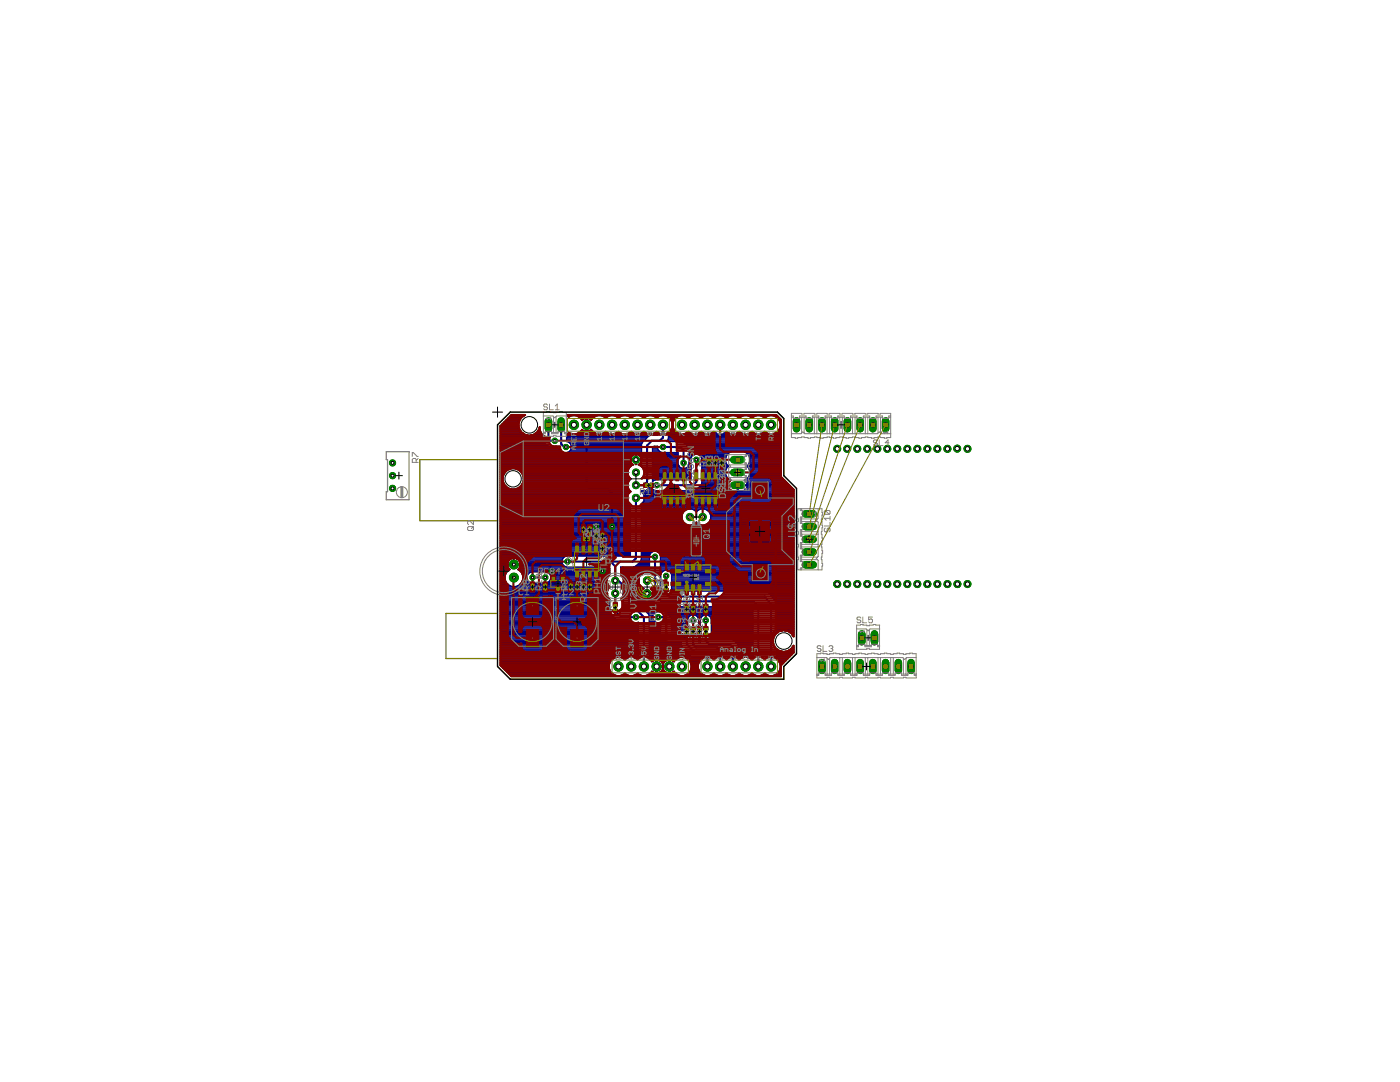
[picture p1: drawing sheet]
<svg xmlns="http://www.w3.org/2000/svg" width="279mm" height="216mm" viewBox="0 0 279 216" stroke-linecap="round" stroke-linejoin="round" font-family="sans-serif">
<g fill="none" stroke="#000080" stroke-width=".25">
<path d="M99.8 91.8h28.2M99.8 90.7h27M99.8 97.1h1.3M99.8 86.4l4.2 .1M99.8 96.7h.8M99.8 100h25.5M99.8 99.8h25.5M99.8 99.5h25.5M99.8 99.3h25.5M99.8 99.1h25.5M99.8 98.9h25.5M99.8 98.7h25.5"/>
<path d="M99.8 98.4h25.8M99.8 98.2h26M99.8 98h26M99.8 97.8h25.8M99.8 97.6h2.1M99.8 97.3h1.5M99.8 96.9h1M99.8 96.4h.8M99.8 96.2h.7M99.8 96h.6M99.8 95.8h.6M99.8 95.5h.6"/>
<path d="M99.8 95.3h.6M99.8 95.1h.6M99.8 94.9h.7M99.8 94.7h.8M99.8 94.4h.8M99.8 94.2h1M99.8 94h1.3M99.8 93.8h1.5M99.8 93.6h2.1M99.8 93.3h25.8M99.8 93.1h26M99.8 92.9h26.3"/>
<path d="M99.8 92.7h26.5M99.8 92.4h26.3M99.8 92.2h26.1M99.8 92h26.1M99.8 91.5h26M99.8 91.3h26.1M99.8 91.1h26.2M99.8 90.9h26.4M99.8 90.4h28.2M99.8 90.2h12.4M99.8 90h12.1M99.8 89.8h11.9"/>
<path d="M99.8 89.6h11.6M99.8 89.3h11.4M99.8 89.1h11.2M99.8 88.9h9.4M99.8 88.7h9.1M99.8 88.5h8.9M99.8 88.2h8.7M99.8 88h8.6M99.8 87.8h8.6M99.8 87.6h8.6M99.8 87.3h8.6M99.8 87.1h5.6"/>
<path d="M99.8 86.9h4.8M99.8 86.7h4.5M99.8 86.2h4M99.8 86h3.8M99.8 85.8h3.7M99.8 85.6h3.6M99.8 85.3h3.6M99.8 85.1h3.5M99.9 84.9h3.4M100.2 84.7h3.1M100.4 84.5h2.9M100.6 84.2h2.8"/>
<path d="M100.8 84h2.6M101.1 83.8h2.4M101.3 83.6h2.3M101.5 83.3h2.3M102 82.9h2.2M103 97.6h22.5M103 93.6h22.5M103.3 84.8h.1M103.3 84.8l.1 .9M103.4 83.8v.1M103.4 85.7h.1M103.4 83.8l-.1 1"/>
<path d="M103.4 85.7l.5 .8M103.5 97.3h21.9M103.5 93.8h21.9M103.8 97.1h21.5M103.8 94h21.5M103.9 83.1l.5-.3h-2.3l-2.3 2.2v47.8l2.3 2.2h53.8v-2.2l2.5-2.6M103.9 83.1h.1M103.9 83.1h-2.2M103.9 86.5h.1M103.9 83.1l-.5 .7M103.9 86.5l.8 .5M104 96.9h21.3"/>
<path d="M104 94.2h21.3M104.2 96.7h21.1M104.2 94.4h21.1M104.3 96.4h21M104.3 94.7h21M104.4 96.2h21M104.4 94.9h21M104.5 96h21M104.5 95.1h21M104.5 96a2.1 2.1 0 0 0-2.5-2.5 2.1 2.1 0 0 0-1.3 3.2 2.1 2.1 0 0 0 3.5 0M104.5 96l-.3 .7M104.5 95.8h21.2"/>
<path d="M104.5 95.5h21.4M104.5 95.3h21.2M104.7 87h.1M104.7 87l.9 .2M105.6 87.2h.1M105.9 87.1h2.5M106.6 87h.1M106.6 87l-1 .2M106.7 86.9h1.7M107 86.7h1.3M107.3 86.5l-.7 .5M107.3 86.5h.1"/>
<path d="M107.5 86.2h.4M107.7 86h.2M107.8 85.8l.3 .7 .3 .3v1l.1 .4 .7 .7 .4 .1h1.4l.4 .5a1.53 1.53 0 0 0 2.5 .3M107.8 85.8l-.5 .7M107.8 85.8h.1M108 86.4l-.7 .1M113.1 88h15.4M113.1 87.8h15.6M113.1 87.6h15.8M113.1 87.3h16M113.1 87.1h16.3M113.1 86.9h16.7"/>
<path d="M113.2 86.7h18M113.2 82.9h41.8M113.3 90.2h14.7M113.4 86.5l-.3 .3v1.3a1.09 1.09 0 0 1 .8 1.7M113.4 86.4h.4M113.4 83.1h.3M113.4 88.2h14.8M113.7 90h14.3M113.7 88.5h14.4M113.9 89.8h14.1M113.9 88.7h14.1M114 89.6h14"/>
<path d="M114 88.9h14M114 89.3h14M114 89.1h14M115.2 86.4h3.7M115.3 83.1h3.5M115.7 86.2h2.8M115.7 83.3h2.7M115.9 86h.7M115.9 83.6h.6M116.1 85.8h.1M116.1 83.8h.1M116.2 83.8l.7-.4v1.2h.3v-1.2l.8 .4a1.81 1.81 0 0 1 2.9-.4 1.75 1.75 0 0 1 2.5 0 1.74 1.74 0 0 1 2.6 0 1.74 1.74 0 0 1 2.5 0 1.74 1.74 0 0 1 2.5 0 1.84 1.84 0 0 1 2.2-.3 1.84 1.84 0 0 1 .9 2"/>
<path d="M116.2 83.8h-.1a1.81 1.81 0 0 0-2.6-.6l-.4-.4h41.8l1 .9v11.4l2.5 2.6v28.9l-.3-.4M116.9 86h.3M116.9 85.8h.3M116.9 85.6h.3M116.9 85.3h.3M116.9 85.1h.3M116.9 84.5h.3M116.9 84.2h.3M116.9 84h.3M116.9 83.8h.3M116.9 83.6h.3M117.5 86h.8"/>
<path d="M117.6 83.6h.6M117.9 85.8l-.7 .3v-1.2h-.3v1.2l-.8-.4a1.81 1.81 0 0 1-2.6 .6l-.1 .2M117.9 85.8l.1-.1a1.81 1.81 0 0 0 2.9 .4 1.75 1.75 0 0 0 2.5 0 1.74 1.74 0 0 0 2.6 0 1.74 1.74 0 0 0 2.5 0 1.74 1.74 0 0 0 2.5 0l.2 .2v.5h-1.3l-.4 .2-1.3 1.3-.2 .4M117.9 85.8h.1M118 83.8h.1M120.3 86.4h1.1M120.4 83.1h.9M120.7 86.2h.3M120.8 83.3h.2M122.9 86.4h1.1M122.9 83.1h1M123.3 86.2h.3"/>
<path d="M123.3 83.3h.2M125.4 86.4h1.1M125.5 83.1h.9M125.8 91.7h2.2M125.8 91.7h.1M125.8 91.8l.3 .7M125.8 86.2h.3M125.8 83.3h.3M125.9 91.3l-.1 .4M125.9 95.5a1.57 1.57 0 0 0 0 2.6l-.6 .6v1.3l.5 .5v10.5h-12.7a1.12 1.12 0 0 0-.8 1.7M126.1 92.5l.2 .2M126.3 92.7h.2a1.59 1.59 0 0 0-1.2 1.3 1.59 1.59 0 0 0 .6 1.5"/>
<path d="M126.8 90.7v2h.2v-2l.6 .2 .3 .4M126.8 90.7h1.2M126.8 90.7l-.6 .2-.3 .4M126.8 92.7h.2M126.8 92.4h.2M126.8 92.2h.2M126.8 92h.2M126.8 91.5h.2M126.8 91.3h.2M126.8 91.1h.2M126.8 90.9h.2M127.5 92.7h.5"/>
<path d="M127.6 90.9h.4M127.7 92.9h.3M127.7 92.5l-.2 .2M127.7 92.4h.3M127.8 91.1h.2M127.9 92.2h.1M127.9 91.3l.1 .4M127.9 91.3h.1M127.9 86.4h1.2M128 92l-.3 .5M128 92h.1M128 91.5h.1"/>
<path d="M128 91.8v.2M128 91.7h.1M128 98h30.4M128 93.1h.1M128 98.2h30.4M128 83.1h1M128 88.7v4.5l-.7-.5h.2M128.2 98.4h30.2M128.4 86.2h.2M128.4 83.3h.2M128.5 98.7h29.9M128.5 100h29.9"/>
<path d="M128.5 99.8h29.9M128.5 99.5h29.9M128.5 99.3h29.9M128.5 99.1h29.9M128.5 98.9h29.9M129.1 97.8h1.4M129.3 97.6h.9M129.5 97.3h.6M129.8 97.1h.2M130.2 89.3l.3-.3h.7l.2 .8M130.2 91.8h5.1M130.2 90.7h5.1"/>
<path d="M130.2 89.3v6.8l.6-.4h7.1v-4.2l.1-.4M130.2 96h.1M130.2 95.8h.5M130.2 95.5h7.7M130.2 95.3h7.7M130.2 95.1h7.7M130.2 94.9h7.7M130.2 94.7h7.7M130.2 94.4h7.7M130.2 94.2h7.7M130.2 94h7.7M130.2 93.8h7.7"/>
<path d="M130.2 93.6h7.7M130.2 93.3h5.7M130.2 93.1h5.4M130.2 92.9h5.3M130.2 92.7h5.2M130.2 92.4h5.1M130.2 92.2h5.1M130.2 92h5.1M130.2 91.5h5.1M130.2 91.3h5.1M130.2 91.1h5.1M130.2 90.9h5.1"/>
<path d="M130.2 90.4h5.1M130.2 90.2h1.7M130.2 90h1.4M130.2 89.8h1.2M130.2 89.6h1.1M130.2 89.3h1M130.5 89.1h.7M130.5 86.4h.7M130.6 83.1h.9M130.9 86.2h.3M130.9 83.3h.2M133.1 83.1h2.2"/>
<path d="M133.1 88h22.8M133.3 87.8h22.6M133.4 87.6h22.5M133.4 86.4h2M133.4 87.3h22.5M133.4 87.1h22.5M133.4 86.9h22.5M133.4 86.7h22.5M133.4 86.2h1.6M133.5 83.3h1.5M133.6 86h1.2M133.7 83.6h1"/>
<path d="M133.9 85.8h.7M133.9 83.8h.6M133.9 85.6h.6M134 84h.5M134 85.3h.4M134.1 84.2h.3M134.1 85.1l-.2 .7-.5 .5v1.2l-.4 .6h3l.4 .2 1 .9 .1 .4v3a1.11 1.11 0 0 1-1.1 .9 1.11 1.11 0 0 1-1.1-.9v-2.3h-3.2l-.7-.5M134.1 84.9h.2M134.1 84.7h.2M134.1 85.1h.2M134.1 84.5h.2M134.3 85.1a1.83 1.83 0 0 0 3.1 1 1.75 1.75 0 0 0 2.5 0 1.75 1.75 0 0 0 2.6 0 1.75 1.75 0 0 0 2.5 0 1.75 1.75 0 0 0 2.5 0 1.75 1.75 0 0 0 2.6 0 1.75 1.75 0 0 0 2.5 0 1.84 1.84 0 0 0 3.1-1"/>
<path d="M134.3 85.1a1.84 1.84 0 0 1 .9-2 1.84 1.84 0 0 1 2.2 .3 1.75 1.75 0 0 1 2.5 0 1.75 1.75 0 0 1 2.6 0 1.75 1.75 0 0 1 2.5 0 1.75 1.75 0 0 1 2.5 0 1.75 1.75 0 0 1 2.6 0 1.75 1.75 0 0 1 2.5 0 1.85 1.85 0 0 1 2.2-.3 1.85 1.85 0 0 1 .9 2M136.3 88.2h19.6M136.6 88.5h19.3M136.8 88.7h19.1M136.8 86.4h1.1M136.9 83.1h1M137 93.3h.9M137 88.9h18.9M137.2 93.1h.7M137.2 89.1h18.7M137.2 86.2h.3M137.3 83.3h.2"/>
<path d="M137.4 92.9h.5M137.4 89.3h18.5M137.5 92.7h.4M137.5 89.6h18.4M137.5 91.8h.4M137.5 90.7h7.7M137.5 92.4h.4M137.5 92.2h.4M137.5 92h.4M137.5 91.5h.4M137.5 91.3h.5M137.5 91.1h.5"/>
<path d="M137.5 90.9h.8M137.5 90.4h7.9M137.5 90.2h8.3M137.5 90h18.4M137.5 89.8h18.4M138.7 90.7l-.7 .4M138.9 97.8h6.9M139.1 97.6h6.5M139.2 90.7l.7 .4 .2 .4v4.9a3.7 3.7 0 0 1-1.5 1.5h-7.8a1.1 1.1 0 0 1-.9-1l-.8 .8-.4 .2h-.6l-.2 .2 .6 .6v1.3l-.5 .5v11.1l-.2 .4-.9 1-.4 .1h-2.6v1.6l.3 .4M139.4 86.4h1.1M139.4 97.3h6M139.4 83.1h1"/>
<path d="M139.6 97.1h5.8M139.7 90.9h5.3M139.8 86.2h.3M139.8 96.9h7.3M139.8 83.3h.2M139.9 91.1h5M140 96.7h7.1v1.3l-.9-.1-.3-.1M140 91.3h4.8M140 96.4h5.4M140.1 91.8h4.7M140.1 96.2h5.4M140.1 96h5.6"/>
<path d="M140.1 95.8h5.7M140.1 95.5h5.3M140.1 95.3h5.1M140.1 95.1h4.9M140.1 94.9h4.8M140.1 94.7h4.7M140.1 94.4h4.7M140.1 94.2h4.7M140.1 94h4.7M140.1 93.8h4.8M140.1 93.6h4.9M140.1 93.3h5"/>
<path d="M140.1 93.1h5.2M140.1 92.9h5.2M140.1 92.7h5M140.1 92.4h4.9M140.1 92.2h4.8M140.1 92h4.7M140.1 91.5h4.7M141.9 86.4h1.1M142 83.1h.9M142.3 86.2h.3M142.3 83.3h.3M144.4 86.4h1.2"/>
<path d="M144.5 83.1h1M144.8 86.2h.3M144.9 83.3h.2M145.5 96.2l-.2 .5M145.5 96.2l.4-.4a1.62 1.62 0 0 1-.5-2.8 1.66 1.66 0 0 1-.6-1.7 1.66 1.66 0 0 1 1.3-1.2h2.2a1.67 1.67 0 0 1 1.3 1.2 1.67 1.67 0 0 1-.5 1.7 1.63 1.63 0 0 1-.6 2.8l.4 .4M145.6 97.6l.3 .2M147 86.4h1.1M147.1 83.1h.9M147.1 97.1h.2M147.1 97.8h.2M147.1 97.6h.2M147.1 97.3h.2"/>
<path d="M147.3 96.9h10.3M147.4 86.2h.3M147.4 83.3h.3M148.6 97.8h9.8M148.6 90.2h7.3M148.7 95.8h7.8M148.8 96h7.9M148.9 97.6h9.4M148.9 96.2l.2 .5M148.9 96.2h8M149 97.3h9.1M149 90.4h6.9"/>
<path d="M149.1 96.4h8.1M149.1 95.5h7.2M149.1 97.1h8.7M149.1 97.1v-.2h-3.8l.3 .7M149.1 97.1l-.2 .5M149.1 93.1h6.8M149.2 92.9h6.7M149.2 90.7h6.7M149.3 95.3h6.7M149.4 93.3h6.5M149.4 92.7h6.5M149.4 90.9h6.5"/>
<path d="M149.4 95.1h6.5M149.5 93.6h6.4M149.5 92.4h6.4M149.5 91.1h6.4M149.5 86.4h1.1M149.5 94.9h6.4M149.6 93.8h6.3M149.6 92.2h6.3M149.6 94.7h6.3M149.6 91.3h6.3M149.6 83.1h1M149.6 91.8h6.3"/>
<path d="M149.6 94.4h6.3M149.6 94.2h6.3M149.6 94h6.3M149.6 92h6.3M149.6 91.5h6.3M149.9 86.2h.3M150 83.3h.2M152.1 86.4h1.1M152.1 83.1h1M152.5 86.2h.3M152.5 83.3h.2M154.6 86.4h1.3"/>
<path d="M154.7 83.1h.6M155 86.2h.9M155 83.3h.5M155.2 86h.7M155.3 83.6h.4M155.4 85.8h.5M155.5 83.8h.4M155.5 85.6h.4M155.6 84h.3M155.6 85.3h.3M155.6 84.2h.3M155.7 84.9h.2"/>
<path d="M155.7 84.7h.2M155.7 85.1h.2M155.7 84.5h.2M157.4 96.7h-10.1v1.3l1-.1 .6-.3M99.8 118.4h21.4M99.8 101.6h26M99.8 120h21.9M99.8 119.8h21.9M99.8 119.5h21.9M99.8 119.3h21.7M99.8 119.1h21.5M99.8 118.9h21.5"/>
<path d="M99.8 118.7h21.4M99.8 118.2h21.4M99.8 118h21.4M99.8 117.8h21.5M99.8 117.5h21.6M99.8 117.3h21.8M99.8 117.1h22M99.8 116.9h2M99.8 116.6h1.7M99.8 116.4h1.4M99.8 116.2h1.2M99.8 116h1.1"/>
<path d="M99.8 115.8h1.1M99.8 115.5h1M99.8 115.3h1M99.8 115.1h1M99.8 114.9h1M99.8 114.7h1.1M99.8 114.4h1.2M99.8 114.2h1.3M99.8 114h1.5M99.8 113.8h1.7M99.8 113.5h1.9M99.8 113.3h1.7"/>
<path d="M99.8 113.1h1.6M99.8 112.9h1.5M99.8 112.4h1.5M99.8 112.2h1.6M99.8 112h1.7M99.8 111.8h1.9M99.8 111.5h2.1M99.8 111.3h12.6M99.8 111.1h12.9M99.8 110.9h26M99.8 110.7h26M99.8 110.4h26"/>
<path d="M99.8 110.2h26M99.8 110h26M99.8 109.8h26M99.8 109.5h26M99.8 109.3h26M99.8 109.1h26M99.8 108.9h26M99.8 108.6h26M99.8 108.4h26M99.8 108.2h26M99.8 108h26M99.8 107.8h26"/>
<path d="M99.8 107.5h26M99.8 107.3h26M99.8 107.1h26M99.8 106.9h26M99.8 106.7h26M99.8 106.4h26M99.8 106.2h26M99.8 106h26M99.8 105.8h26M99.8 105.6h26M99.8 105.3h26M99.8 105.1h26"/>
<path d="M99.8 104.9h26M99.8 104.7h26M99.8 104.4h26M99.8 104.2h26M99.8 104h26M99.8 103.8h26M99.8 103.5h26M99.8 103.3h26M99.8 103.1h26M99.8 102.9h26M99.8 102.7h26M99.8 102.4h26"/>
<path d="M99.8 102.2h26M99.8 102h26M99.8 101.8h26M99.8 101.3h26M99.8 101.1h26M99.8 100.9h26M99.8 100.7h26M99.8 100.4h25.9M99.8 100.2h25.7M101.3 112.6h2.5M101.5 112l.4-.4 .6-.2v1.3l-2.7-.1M101.5 112l-.2 .6 .2 .7"/>
<path d="M101.5 113.3l.3 .4a1.8 1.8 0 0 0-.6 2.7 1.8 1.8 0 0 0 2.7 .1 1.8 1.8 0 0 0-.3-2.8M102.5 112.4h.1M102.5 112.2h.1M102.5 112h.1M102.5 111.8h.1M102.5 111.5h.1M103.2 111.5h9.1M103.3 116.9h18.2M103.5 113.5h18.2M103.5 111.8h8.7M103.6 113.8h18.1M103.7 112l-.5-.4-.6-.2v1.3l9.7-.1"/>
<path d="M103.7 113.3l-.4 .4h.3M103.7 112l.1 .6-.1 .7M103.7 113.3h17.9M103.7 112h8.5M103.7 116.6h17.7M103.8 113.1h9.1M103.8 112.2h8.4M103.8 114h17.9M103.8 112.9h8.7M103.8 112.4h8.4M103.9 116.4h17.4M104 114.2h1.9"/>
<path d="M104.1 116.2h1.7M104.1 114.4h1.4M104.2 116h1.3M104.2 114.7h1.1M104.3 115.8h1M104.3 115.5h.9M104.3 115.3h.9M104.3 115.1h.9M104.3 114.9h.9M105.3 114.6l.8-.5h2.9a1.11 1.11 0 0 1 .9 1.1 1.11 1.11 0 0 1-.9 1.1h-2.9a1.11 1.11 0 0 1-.8-1.7zM109.2 114.2h12.5M109.3 116.2h11.9"/>
<path d="M109.6 114.4h12.1M109.6 116h11.6M109.8 115.8h11.4M109.8 114.7h11.9M109.9 115.5h11.3M109.9 114.9h11.6M109.9 115.3h11.4M109.9 115.1h11.5M112.3 112.7l.8 .4h8.3l.3 .4v1.2l-.5 .8M121.2 115.5v.7M121.2 116.2l.6 .9a1.56 1.56 0 0 0-.4 2.2M121.4 119.3l.3 .2"/>
<path d="M121.7 119.5v2.6l.2 .4 1.5 1.6 .4 .1 3.6-.1v7.4l-.2 .2a1.75 1.75 0 0 0-2.5 0 1.83 1.83 0 0 0-2.8 .3M123.9 114.7h4.2M123.9 114.4h4.4M123.9 114.2h5.7M123.9 114h5.7M123.9 113.8h5.7M123.9 113.5h5.7M123.9 113.3h5.7M124.1 114.9h3.7M124.2 115.1l1.1 1.1 .2 .4v3.9l.3 .3h1.6l.4 .2 1.6 1.5 .2 .4v8.6l.4 .5M124.2 115.1h3.4M124.4 115.3h3.1"/>
<path d="M124.7 115.5h2.8M124.9 115.8h2.6M125.1 116h2.4M125.3 116.2h2.2M125.4 116.4h2.1M125.5 118.4l3.7 .1v1h.4l.2-.2M125.5 120h5M125.5 119.8h4.7M125.5 119.5h4.5M125.5 119.3h3M125.5 119.1h2.8M125.5 118.9h2.6"/>
<path d="M125.5 118.7h2.5M125.5 118.2h2.5M125.5 118h2.5M125.5 117.8h2.7M125.5 117.5h2.9M125.5 117.3h2.8M125.5 117.1h2.6M125.5 116.9h2.4M125.5 116.6h2.2M126.6 113.1h3M127 112.9h2.6M127.2 112.6h2.4"/>
<path d="M127.4 112.4h2.2M127.7 112.2h1.9M127.8 112h1.8M128 111.8h1.6M128 101.6h30.4M128 111.5h1.6M128 111.3h1.6M128 111.1h1.6M128 110.9h1.6M128 110.7h1.7M128 110.4h1.8M128 110.2h2.1"/>
<path d="M128 110h30.4M128 109.8h30.4M128 109.5h30.4M128 109.3h30.4M128 109.1h30.4M128 108.9h30.4M128 108.6h30.4M128 108.4h30.4M128 108.2h30.4M128 108h30.4M128 107.8h30.4M128 107.5h30.4"/>
<path d="M128 107.3h30.4M128 107.1h30.4M128 106.9h30.4M128 106.7h30.4M128 106.4h30.4M128 106.2h30.4M128 106h30.4M128 105.8h30.4M128 105.6h30.4M128 105.3h30.4M128 105.1h30.4M128 104.9h30.4"/>
<path d="M128 104.7h9.1M128 104.4h8.7M128 104.2h8.5M128 104h8.3M128 103.8h8.2M128 103.5h8.1M128 103.3h8.1M128 103.1h8.1M128 102.9h8.1M128 102.7h8.2M128 102.4h8.3M128 102.2h8.4"/>
<path d="M128 102h8.6M128 101.8h8.9M128 101.3h30.4M128 101.1h30.4M128 100.9h30.4M128 100.7h30.4M128.1 100.4h30.3M128.3 100.2h30.1M129.1 119.3h.1M129.1 119.1h.1M129.1 118.9h.1M129.1 118.7h.1"/>
<path d="M129.8 119.3h.1M129.8 119.3l1.6 1.6 .4 .2M131.4 110.2h27M131.6 110.4h26.8M131.7 110.7h26.7M131.8 112.6h26.6M131.8 118.2h.1M131.8 118h.1M131.8 117.8h.1M131.8 117.5h.1M131.8 117.3h.1M131.8 117.1h.1"/>
<path d="M131.8 116.9h.1M131.8 116.6h.1M131.8 116.4h.1M131.8 116.2h.1M131.8 116h.1M131.8 115.8h.1M131.8 115.5h.1M131.8 115.3h.1M131.8 115.1h.1M131.8 114.9h.1M131.8 114.7h.1M131.8 114.4h.2"/>
<path d="M131.8 114.2h.3M131.8 114h.5M131.8 113.8h26.6M131.8 113.5h26.6M131.8 113.3h26.6M131.8 113.1h26.6M131.8 112.9h26.6M131.8 112.4h26.6M131.8 112.2h26.6M131.8 112h26.6M131.8 111.8h26.6M131.8 111.5h26.6"/>
<path d="M131.8 111.3h26.6M131.8 111.1h26.6M131.8 110.9h26.6M132.3 114l-.5 .7v3.6v-7.4a1.11 1.11 0 0 0-1.1-.9 1.11 1.11 0 0 0-1.1 .9v3.4h-1.1l-1 .9v1.3l1 1-.5 .4v.4h1.1v1.2h-.4l-.7-.6v-.4M132.3 114l.4-.2 .9 .2M133.6 114l.4 .7v3.2l19 .1 .5 .4 1.3 1.6 .2 .5M133.6 114h24.8M133.8 114.2h24.6M133.9 114.4h24.5M134 114.7h24.4M134 117.8h24.4M134 117.5h24.4"/>
<path d="M134 117.3h24.4M134 117.1h24.4M134 116.9h24.4M134 116.6h24.4M134 116.4h24.4M134 116.2h24.4M134 116h24.4M134 115.8h24.4M134 115.5h24.4M134 115.3h24.4M134 115.1h24.4M134 114.9h24.4"/>
<path d="M137.4 101.6a1.63 1.63 0 0 0-1.1 2.4 1.63 1.63 0 0 0 2.7 .2 1.63 1.63 0 0 0 2.6-.2 1.63 1.63 0 0 0-1.1-2.4M138 101.6l.6 .2 .4 .4 .9-.6M138.3 104.7h1.4M138.5 101.8h.9M138.7 104.4h.6M138.8 102h.3M138.9 104.2h.1M140.8 104.7h17.6M141.1 101.8h17.3M141.2 104.4h17.2M141.3 102h17.1M141.5 104.2h16.9"/>
<path d="M141.5 102.2h16.9M141.6 104h16.8M141.7 102.4h16.7M141.7 103.8h16.7M141.8 102.7h16.6M141.8 103.5h16.6M141.8 103.3h16.6M141.8 103.1h16.6M141.8 102.9h16.6M152.8 117.9l.1 .1M153 118h5.4M153.4 118.2h5"/>
<path d="M153.5 118.4h4.9M153.7 118.7h4.7M153.9 118.9h4.5M154.1 119.1h4.3M154.2 119.3h4.2M154.4 119.5h4M154.6 119.8h3.8M154.8 120h3.6M99.8 125.8h27.6M99.8 121.1h21.9M99.8 132.7h21.8M99.8 132.4h21.9"/>
<path d="M99.8 132.2h22M99.8 132h22.1M99.8 131.8h22.3M99.8 131.5h22.5M99.8 131.3h22.9M99.8 131.1h27.6M99.8 130.9h27.6M99.8 130.6h27.6M99.8 130.4h27.6M99.8 130.2h27.6M99.8 130h27.6M99.8 129.8h27.6"/>
<path d="M99.8 129.5h27.6M99.8 129.3h27.6M99.8 129.1h27.6M99.8 128.9h27.6M99.8 128.7h27.6M99.8 128.4h27.6M99.8 128.2h27.6M99.8 128h27.6M99.8 127.8h27.6M99.8 127.5h27.6M99.8 127.3h27.6M99.8 127.1h27.6"/>
<path d="M99.8 126.9h27.6M99.8 126.6h27.6M99.8 126.4h27.6M99.8 126.2h27.6M99.8 126h27.6M99.8 125.5h27.6M99.8 125.3h27.6M99.8 125.1h27.6M99.8 124.9h27.6M99.8 124.7h27.6M99.8 124.4h27.6M99.8 124.2h23.9"/>
<path d="M99.8 124h23.5M99.8 123.8h23.3M99.8 123.5h23.1M99.8 123.3h22.9M99.8 123.1h22.6M99.8 122.9h22.4M99.8 122.6h22.2M99.8 122.4h22M99.8 122.2h21.9M99.8 122h21.9M99.8 121.8h21.9M99.8 121.5h21.9"/>
<path d="M99.8 121.3h21.9M99.8 120.9h21.9M99.8 120.6h21.9M99.8 120.4h21.9M99.8 120.2h21.9M99.9 132.9h21.7M100.2 133.1h21.4M100.4 133.3h21.2M100.6 133.5h21.1M100.8 133.8h21M101.1 134h20.7M101.3 134.2h20.7"/>
<path d="M101.5 134.4h20.8M101.7 134.6h20.9M102 134.9h53.9M121.9 132a1.85 1.85 0 0 0 .3 2.4 1.85 1.85 0 0 0 2.5-.1 1.74 1.74 0 0 0 2.5 0 1.8 1.8 0 0 0 2.9-.4l.8 .4v-1.2h2.8v1.2l.8-.4a1.86 1.86 0 0 0 2.6 .7 1.86 1.86 0 0 0 .6-2.6M124.1 131.3h1.1M124.2 134.6h1M124.5 131.5h.3M124.6 134.4h.2M125.5 120.4h5.4M125.5 120.2h5.2M125.6 120.6h5.5M126.7 131.3h.7"/>
<path d="M126.7 134.6h1M127.1 131.5h.3M127.1 134.4h.2M127.2 124.2h.2M127.6 120.9h3.7M128 121.1h22M128.2 121.3h22M128.4 121.5h21.9M128.7 121.8h21.6M128.9 122h21.4M129.1 122.2h1.7M129.3 134.6h6"/>
<path d="M129.3 122.4h1.2M129.5 122.6h.9M129.6 122.9h.7M129.6 125.8h2.2M129.6 131.3h5.8M129.6 131.1h8.5M129.6 130.9h8.2M129.6 130.6h8M129.6 130.4h7.8M129.6 130.2h7.6M129.6 130h7.3M129.6 129.8h7.1"/>
<path d="M129.6 129.5h6.9M129.6 129.3h6.7M129.6 129.1h6.5M129.6 128.9h6.4M129.6 128.7h6.4M129.6 128.4h6.4M129.6 128.2h6.4M129.6 128h3.6M129.6 127.8h3.2M129.6 127.5h3M129.6 127.3h2.8M129.6 127.1h2.6"/>
<path d="M129.6 126.9h2.4M129.6 126.6h2.3M129.6 126.4h2.2M129.6 126.2h2.2M129.6 126h2.2M129.6 125.5h2.2M129.6 125.3h2.2M129.6 125.1h2.2M129.6 124.9h2.2M129.6 124.7h2.2M129.6 124.4h2.2M129.6 124.2h1.4"/>
<path d="M129.6 124h1M129.6 123.8h.8M129.6 123.5h.7M129.6 123.3h.7M129.6 123.1h.7M129.6 131.5h5.4M129.6 134.4h5.4M129.8 131.8h.8M129.9 134.2h.6M130 132l.1 .1 .8-.4v1.2h2.8v-1.2l.8 .4 .1-.1M130 132h.2M130.1 134h.1"/>
<path d="M130.4 123.8l.7 .4h.7v2.4a3.7 3.7 0 0 0 1.5 1.5h2.7v.7l.1 .4 1.9 1.9 .4 .1h1.7v.3l-.5 .5M130.9 134.2h.3M130.9 134h.3M130.9 133.8h.3M130.9 133.5h.3M130.9 133.3h.3M130.9 132.7h.3M130.9 132.4h.3M130.9 132.2h.3M130.9 132h.3M130.9 131.8h.3M131.1 120.6h.1"/>
<path d="M131.2 131.7a1.38 1.38 0 0 1 1.1 .9 1.31 1.31 0 0 1 1.2-.9v2.6a1.24 1.24 0 0 1-1.2-1l-.4 .7-.7 .3zM131.5 131.8h1.6M131.6 134.2h1.4M131.9 132h.8M131.9 134h.8M132.1 132.2h.4M132.1 133.8h.4M132.2 132.4h.2M132.2 133.5h.2M132.9 122.2h17.4M133.1 122.4h17.2M133.3 122.6h17"/>
<path d="M133.5 134.2h.2M133.5 134h.2M133.5 133.8h.2M133.5 133.5h.2M133.5 133.3h.2M133.5 132.7h.2M133.5 132.4h.2M133.5 132.2h.2M133.5 132h.2M133.5 131.8h.2M133.6 122.9h4.1M133.8 123.1h3.7"/>
<path d="M133.9 123.3h3.5M134 123.5h3.3M134 125.8h3.2M134 131.8h.8M134 125.5h3.2M134 125.3h3.2M134 125.1h3.2M134 124.9h3.2M134 124.7h3.2M134 124.4h3.2M134 124.2h3.2M134 124h3.2"/>
<path d="M134 123.8h3.2M134.1 134.2h.6M134.4 132h.2M134.5 134h.1M134.6 132a1.89 1.89 0 0 1 3.1 0M136.8 131.3h3.3M136.9 134.6h3.5M136.9 126h.3M137.2 126.2h.1M137.2 131.5h2.9M137.3 134.4h2.7M137.5 131.8h2.3"/>
<path d="M137.5 134.2h2.3M137.7 132h1.9M137.7 134h1.9M137.7 122.9l-.5 .7v2.6l-.5-.3h-2.7v-2.3l-.1-.4-1-1-.4-.1h-1.4a1.11 1.11 0 0 0-.7 1.7M137.7 122.9l.4-.2 .9 .2M137.8 132.2h1.7M137.8 133.8h1.7M137.9 133.5h1.5M137.9 132.4h1.5M137.9 133.1h1.5M137.9 132.9h1.5M137.9 133.3h1.5"/>
<path d="M137.9 132.7h1.5M139 122.9l.4 .7v4.5h.4v-4.5l.5-.7M139 122.9h1.3M139.2 123.1h.8M139.3 123.3h.6M139.4 123.5h.4M139.4 125.8h.4M139.4 128h.4M139.4 127.8h.4M139.4 127.5h.4M139.4 127.3h.4M139.4 127.1h.4"/>
<path d="M139.4 126.9h.4M139.4 126.6h.4M139.4 126.4h.4M139.4 126.2h.4M139.4 126h.4M139.4 125.5h.4M139.4 125.3h.4M139.4 125.1h.4M139.4 124.9h.4M139.4 124.7h.4M139.4 124.4h.4M139.4 124.2h.4"/>
<path d="M139.4 124h.4M139.4 123.8h.4M140.3 122.9l.4-.2 .8 .2M141.5 122.9l.5 .7v3.9h3.9a3.1 3.1 0 0 1 1.5 1.5v2.5M141.5 122.9h8.8M141.7 123.1h8.6M141.9 123.3h8.4M141.9 123.5h8.4M142 125.8h8.3M142 127.3h8.3M142 127.1h8.3M142 126.9h8.3"/>
<path d="M142 126.6h8.3M142 126.4h8.3M142 126.2h8.3M142 126h8.3M142 125.5h8.3M142 125.3h8.3M142 125.1h8.3M142 124.9h8.3M142 124.7h8.3M142 124.4h8.3M142 124.2h8.3M142 124h8.3"/>
<path d="M142 123.8h8.3M142 134.6h.9M142.3 134.4h.3M144.5 134.6h1M144.9 134.4h.2M146 127.5h4.3M146.4 127.8h3.9M146.6 128h3.7M146.8 128.2h3.5M147 128.4h3.3M147.1 134.6h.9M147.2 128.7h3.1"/>
<path d="M147.3 128.9h3M147.4 131.3h.7M147.4 131.1h2.9M147.4 130.9h2.9M147.4 130.6h2.9M147.4 130.4h2.9M147.4 130.2h2.9M147.4 130h2.9M147.4 129.8h2.9M147.4 129.5h2.9M147.4 129.3h2.9M147.4 129.1h2.9"/>
<path d="M147.4 131.5h.3M147.4 134.4h.3M149.5 131.3h.8M149.6 134.6h1M149.9 131.5h.3M149.9 121.1l.4 .3v10.1l-.2 .2a1.75 1.75 0 0 0-2.6 0l-.1-.2M150 134.4h.2M152.1 134.6h1M152.5 134.4h.2M154.7 134.6h1.2M154.9 120.2h3.5M155 125.8h.4"/>
<path d="M155 120.5v5.5l.5-.3M155 121.1h3.4M155 131.3h2.3M155 131.1h2.5M155 130.9h2.8M155 130.6h3M155 130.4h3.2M155 130.2h.9M155 130h.3M155 126h.1M155 125.5h1.3M155 125.3h3.4"/>
<path d="M155 125.1h3.4M155 124.9h3.4M155 124.7h3.4M155 124.4h3.4M155 124.2h3.4M155 124h3.4M155 123.8h3.4M155 123.5h3.4M155 123.3h3.4M155 123.1h3.4M155 122.9h3.4M155 122.6h3.4"/>
<path d="M155 122.4h3.4M155 122.2h3.4M155 122h3.4M155 121.8h3.4M155 121.5h3.4M155 121.3h3.4M155 120.9h3.4M155 120.6h3.4M155 120.4h3.4M155 131.5h2.1M155 134.4h.9M155.2 131.8h1.7"/>
<path d="M155.3 134.2h.6M155.4 134h.5M155.4 132h1.3M155.5 130.1l-.5-.3v1.7a1.84 1.84 0 0 1 .3 2.7 1.84 1.84 0 0 1-2.7 .1 1.75 1.75 0 0 1-2.5 0 1.75 1.75 0 0 1-2.6 0 1.74 1.74 0 0 1-2.5 0 1.74 1.74 0 0 1-2.5 0 1.84 1.84 0 0 1-2.5 .1 1.84 1.84 0 0 1-.4-2.4M155.5 125.7l.9-.2 1 .2M155.5 125.7h.1M155.5 130.1h.1M155.5 130.1l.9 .2M155.5 132.2h.9M155.6 133.8h.3M155.6 133.5h.3M155.6 132.4h.6"/>
<path d="M155.7 133.1h.2M155.7 132.9h.2M155.7 133.3h.2M155.7 132.7h.3M156.4 130.3h.1M156.5 125.5h1.9M157 130.2h1.4M157.4 125.7l.7 .5M157.4 125.7h.1M157.4 130.1h.1M157.4 130.1l-1 .2M157.4 125.8h1"/>
<path d="M157.6 130h.8M157.8 126h.6M157.9 129.8h.5M158.1 126.2h.3M158.1 129.6l.3-.4v1M158.1 126.2h.1M158.1 129.6l-.7 .5M158.1 129.6h.1M158.2 129.5h.2M158.3 126.4h.1M158.3 129.3h.1"/>
</g>
<g fill="none" stroke="#000080" stroke-width=".42">
<path d="M109.5 84.8v2.8l.3 .3h.9M112 84.8v3.8l.6 .6h.3M117.1 84.8v12l.6 .7h3.5l1 .9v6.7h-3.2M117.1 90.5l1.2 1.2h8.6M126.9 99.4v12l-.6 .7h-13M132.3 84.8v2.5l-.6 .6h-1.6l-1 1v7.3l-.6 .6h-1.6M132.3 89.2h3.5l.6 .6v2.6M139 91.7v4.5l-.7 .6h-7.3M102.5 112.7h7l.6 .6v.7h10.1M106.3 115.2h2.5M121.8 112.1l1 .9v2.9h.6l1 .9v4.1l.9 1h1.9l1.3 1.2v9.9M122.8 118.4v3.5l1.3 1.2h2.8"/>
<path d="M130.7 111.1v7.6l1.3 1.3h18.4l.9 .9v12.1M132.9 114.9v3.5l.7 .6h19l1.3 1.6v12.4M131.4 123.1h.9l.6 .7v2.5l.7 .7h2.8l.7 .6v.9l1.5 1.6h1.9l.7 .7v2.2M138.3 123.8v4.7l.7 .7h4.1l.6 .6v3.2M140.9 123.8v4.1l.6 .6h4.1l.7 .7v3.8"/>
</g>
<circle cx="123.4" cy="133" r=".93" fill="#008000" stroke="#008000" stroke-width=".2"/>
<circle cx="123.4" cy="133" r=".51" fill="#fff" stroke="#000" stroke-width=".2"/>
<circle cx="126" cy="133" r=".93" fill="#008000" stroke="#008000" stroke-width=".2"/>
<circle cx="126" cy="133" r=".51" fill="#fff" stroke="#000" stroke-width=".2"/>
<circle cx="128.5" cy="133" r=".93" fill="#008000" stroke="#008000" stroke-width=".2"/>
<circle cx="128.5" cy="133" r=".51" fill="#fff" stroke="#000" stroke-width=".2"/>
<circle cx="131" cy="133" r=".93" fill="#008000" stroke="#008000" stroke-width=".2"/>
<circle cx="131" cy="133" r=".51" fill="#fff" stroke="#000" stroke-width=".2"/>
<circle cx="133.6" cy="133" r=".93" fill="#008000" stroke="#008000" stroke-width=".2"/>
<circle cx="133.6" cy="133" r=".51" fill="#fff" stroke="#000" stroke-width=".2"/>
<circle cx="136.1" cy="133" r=".93" fill="#008000" stroke="#008000" stroke-width=".2"/>
<circle cx="136.1" cy="133" r=".51" fill="#fff" stroke="#000" stroke-width=".2"/>
<circle cx="141.2" cy="133" r=".93" fill="#008000" stroke="#008000" stroke-width=".2"/>
<circle cx="141.2" cy="133" r=".51" fill="#fff" stroke="#000" stroke-width=".2"/>
<circle cx="143.7" cy="133" r=".93" fill="#008000" stroke="#008000" stroke-width=".2"/>
<circle cx="143.7" cy="133" r=".51" fill="#fff" stroke="#000" stroke-width=".2"/>
<circle cx="146.3" cy="133" r=".93" fill="#008000" stroke="#008000" stroke-width=".2"/>
<circle cx="146.3" cy="133" r=".51" fill="#fff" stroke="#000" stroke-width=".2"/>
<circle cx="148.8" cy="133" r=".93" fill="#008000" stroke="#008000" stroke-width=".2"/>
<circle cx="148.8" cy="133" r=".51" fill="#fff" stroke="#000" stroke-width=".2"/>
<circle cx="151.3" cy="133" r=".93" fill="#008000" stroke="#008000" stroke-width=".2"/>
<circle cx="151.3" cy="133" r=".51" fill="#fff" stroke="#000" stroke-width=".2"/>
<circle cx="153.9" cy="133" r=".93" fill="#008000" stroke="#008000" stroke-width=".2"/>
<circle cx="153.9" cy="133" r=".51" fill="#fff" stroke="#000" stroke-width=".2"/>
<circle cx="153.9" cy="84.8" r=".93" fill="#008000" stroke="#008000" stroke-width=".2"/>
<circle cx="153.9" cy="84.8" r=".51" fill="#fff" stroke="#000" stroke-width=".2"/>
<circle cx="151.3" cy="84.8" r=".93" fill="#008000" stroke="#008000" stroke-width=".2"/>
<circle cx="151.3" cy="84.8" r=".51" fill="#fff" stroke="#000" stroke-width=".2"/>
<circle cx="148.8" cy="84.8" r=".93" fill="#008000" stroke="#008000" stroke-width=".2"/>
<circle cx="148.8" cy="84.8" r=".51" fill="#fff" stroke="#000" stroke-width=".2"/>
<circle cx="146.3" cy="84.8" r=".93" fill="#008000" stroke="#008000" stroke-width=".2"/>
<circle cx="146.3" cy="84.8" r=".51" fill="#fff" stroke="#000" stroke-width=".2"/>
<circle cx="143.7" cy="84.8" r=".93" fill="#008000" stroke="#008000" stroke-width=".2"/>
<circle cx="143.7" cy="84.8" r=".51" fill="#fff" stroke="#000" stroke-width=".2"/>
<circle cx="141.2" cy="84.8" r=".93" fill="#008000" stroke="#008000" stroke-width=".2"/>
<circle cx="141.2" cy="84.8" r=".51" fill="#fff" stroke="#000" stroke-width=".2"/>
<circle cx="138.6" cy="84.8" r=".93" fill="#008000" stroke="#008000" stroke-width=".2"/>
<circle cx="138.6" cy="84.8" r=".51" fill="#fff" stroke="#000" stroke-width=".2"/>
<circle cx="136.1" cy="84.8" r=".93" fill="#008000" stroke="#008000" stroke-width=".2"/>
<circle cx="136.1" cy="84.8" r=".51" fill="#fff" stroke="#000" stroke-width=".2"/>
<circle cx="132.3" cy="84.8" r=".93" fill="#008000" stroke="#008000" stroke-width=".2"/>
<circle cx="132.3" cy="84.8" r=".51" fill="#fff" stroke="#000" stroke-width=".2"/>
<circle cx="129.8" cy="84.8" r=".93" fill="#008000" stroke="#008000" stroke-width=".2"/>
<circle cx="129.8" cy="84.8" r=".51" fill="#fff" stroke="#000" stroke-width=".2"/>
<circle cx="127.2" cy="84.8" r=".93" fill="#008000" stroke="#008000" stroke-width=".2"/>
<circle cx="127.2" cy="84.8" r=".51" fill="#fff" stroke="#000" stroke-width=".2"/>
<circle cx="124.7" cy="84.8" r=".93" fill="#008000" stroke="#008000" stroke-width=".2"/>
<circle cx="124.7" cy="84.8" r=".51" fill="#fff" stroke="#000" stroke-width=".2"/>
<circle cx="122.2" cy="84.8" r=".93" fill="#008000" stroke="#008000" stroke-width=".2"/>
<circle cx="122.2" cy="84.8" r=".51" fill="#fff" stroke="#000" stroke-width=".2"/>
<circle cx="119.6" cy="84.8" r=".93" fill="#008000" stroke="#008000" stroke-width=".2"/>
<circle cx="119.6" cy="84.8" r=".51" fill="#fff" stroke="#000" stroke-width=".2"/>
<circle cx="117.1" cy="84.8" r=".93" fill="#008000" stroke="#008000" stroke-width=".2"/>
<circle cx="117.1" cy="84.8" r=".51" fill="#fff" stroke="#000" stroke-width=".2"/>
<circle cx="114.5" cy="84.8" r=".93" fill="#008000" stroke="#008000" stroke-width=".2"/>
<circle cx="114.5" cy="84.8" r=".51" fill="#fff" stroke="#000" stroke-width=".2"/>
<circle cx="126.9" cy="99.4" r=".76" fill="#008000" stroke="#008000" stroke-width=".2"/>
<circle cx="126.9" cy="99.4" r=".4" fill="#fff" stroke="#000" stroke-width=".2"/>
<circle cx="126.9" cy="96.8" r=".7" fill="#008000" stroke="#008000" stroke-width=".2"/>
<circle cx="126.9" cy="96.8" r=".4" fill="#fff" stroke="#000" stroke-width=".2"/>
<circle cx="126.9" cy="94.3" r=".7" fill="#008000" stroke="#008000" stroke-width=".2"/>
<circle cx="126.9" cy="94.3" r=".4" fill="#fff" stroke="#000" stroke-width=".2"/>
<circle cx="126.9" cy="91.7" r=".7" fill="#008000" stroke="#008000" stroke-width=".2"/>
<circle cx="126.9" cy="91.7" r=".4" fill="#fff" stroke="#000" stroke-width=".2"/>
<path d="M109.5 84v1.5" fill="none" stroke="#008000" stroke-width="1.5"/>
<circle cx="109.5" cy="84.8" r=".47" fill="#fff" stroke="#000" stroke-width=".2"/>
<path d="M112 84v1.5" fill="none" stroke="#008000" stroke-width="1.5"/>
<circle cx="112" cy="84.8" r=".47" fill="#fff" stroke="#000" stroke-width=".2"/>
<circle cx="140.2" cy="103.2" r=".72" fill="#008000" stroke="#008000" stroke-width=".2"/>
<circle cx="140.2" cy="103.2" r=".4" fill="#fff" stroke="#000" stroke-width=".2"/>
<circle cx="137.7" cy="103.2" r=".72" fill="#008000" stroke="#008000" stroke-width=".2"/>
<circle cx="137.7" cy="103.2" r=".4" fill="#fff" stroke="#000" stroke-width=".2"/>
<circle cx="122.8" cy="115.9" r=".7" fill="#008000" stroke="#008000" stroke-width=".2"/>
<circle cx="122.8" cy="115.9" r=".4" fill="#fff" stroke="#000" stroke-width=".2"/>
<circle cx="122.8" cy="118.4" r=".7" fill="#008000" stroke="#008000" stroke-width=".2"/>
<circle cx="122.8" cy="118.4" r=".4" fill="#fff" stroke="#000" stroke-width=".2"/>
<path d="M146.5 96.8h1.5" fill="none" stroke="#008000" stroke-width="1.5"/>
<circle cx="147.2" cy="96.8" r=".47" fill="#fff" stroke="#000" stroke-width=".2"/>
<path d="M146.5 94.3h1.5" fill="none" stroke="#008000" stroke-width="1.5"/>
<circle cx="147.2" cy="94.3" r=".47" fill="#fff" stroke="#000" stroke-width=".2"/>
<path d="M146.5 91.7h1.5" fill="none" stroke="#008000" stroke-width="1.5"/>
<circle cx="147.2" cy="91.7" r=".47" fill="#fff" stroke="#000" stroke-width=".2"/>
<circle cx="78.3" cy="92.4" r=".61" fill="#008000" stroke="#008000" stroke-width=".2"/>
<circle cx="78.3" cy="92.4" r=".3" fill="#fff" stroke="#000" stroke-width=".2"/>
<circle cx="78.3" cy="94.9" r=".61" fill="#008000" stroke="#008000" stroke-width=".2"/>
<circle cx="78.3" cy="94.9" r=".3" fill="#fff" stroke="#000" stroke-width=".2"/>
<circle cx="78.3" cy="97.5" r=".61" fill="#008000" stroke="#008000" stroke-width=".2"/>
<circle cx="78.3" cy="97.5" r=".3" fill="#fff" stroke="#000" stroke-width=".2"/>
<circle cx="102.6" cy="115.3" r=".89" fill="#008000" stroke="#008000" stroke-width=".2"/>
<circle cx="102.6" cy="115.3" r=".3" fill="#fff" stroke="#000" stroke-width=".2"/>
<circle cx="102.6" cy="112.6" r=".89" fill="#008000" stroke="#008000" stroke-width=".2"/>
<circle cx="102.6" cy="112.6" r=".3" fill="#fff" stroke="#000" stroke-width=".2"/>
<path d="M176.7 84v1.5" fill="none" stroke="#008000" stroke-width="1.5"/>
<circle cx="176.7" cy="84.8" r=".47" fill="#fff" stroke="#000" stroke-width=".2"/>
<path d="M174.2 84v1.5" fill="none" stroke="#008000" stroke-width="1.5"/>
<circle cx="174.2" cy="84.8" r=".47" fill="#fff" stroke="#000" stroke-width=".2"/>
<path d="M171.7 84v1.5" fill="none" stroke="#008000" stroke-width="1.5"/>
<circle cx="171.7" cy="84.8" r=".47" fill="#fff" stroke="#000" stroke-width=".2"/>
<path d="M169.1 84v1.5" fill="none" stroke="#008000" stroke-width="1.5"/>
<circle cx="169.1" cy="84.8" r=".47" fill="#fff" stroke="#000" stroke-width=".2"/>
<path d="M166.6 84v1.5" fill="none" stroke="#008000" stroke-width="1.5"/>
<circle cx="166.6" cy="84.8" r=".47" fill="#fff" stroke="#000" stroke-width=".2"/>
<path d="M161.5 84v1.5" fill="none" stroke="#008000" stroke-width="1.5"/>
<circle cx="161.5" cy="84.8" r=".47" fill="#fff" stroke="#000" stroke-width=".2"/>
<path d="M164 84v1.5" fill="none" stroke="#008000" stroke-width="1.5"/>
<circle cx="164" cy="84.8" r=".47" fill="#fff" stroke="#000" stroke-width=".2"/>
<path d="M159 84v1.5" fill="none" stroke="#008000" stroke-width="1.5"/>
<circle cx="159" cy="84.8" r=".47" fill="#fff" stroke="#000" stroke-width=".2"/>
<path d="M172 126.5v1.5" fill="none" stroke="#008000" stroke-width="1.5"/>
<circle cx="172" cy="127.3" r=".47" fill="#fff" stroke="#000" stroke-width=".2"/>
<path d="M174.5 126.5v1.5" fill="none" stroke="#008000" stroke-width="1.5"/>
<circle cx="174.5" cy="127.3" r=".47" fill="#fff" stroke="#000" stroke-width=".2"/>
<path d="M164 132.2v1.6" fill="none" stroke="#008000" stroke-width="1.5"/>
<circle cx="164" cy="133" r=".47" fill="#fff" stroke="#000" stroke-width=".2"/>
<path d="M166.6 132.2v1.6" fill="none" stroke="#008000" stroke-width="1.5"/>
<circle cx="166.6" cy="133" r=".47" fill="#fff" stroke="#000" stroke-width=".2"/>
<path d="M169.1 132.2v1.6" fill="none" stroke="#008000" stroke-width="1.5"/>
<circle cx="169.1" cy="133" r=".47" fill="#fff" stroke="#000" stroke-width=".2"/>
<path d="M171.7 132.2v1.6" fill="none" stroke="#008000" stroke-width="1.5"/>
<circle cx="171.7" cy="133" r=".47" fill="#fff" stroke="#000" stroke-width=".2"/>
<path d="M174.2 132.2v1.6" fill="none" stroke="#008000" stroke-width="1.5"/>
<circle cx="174.2" cy="133" r=".47" fill="#fff" stroke="#000" stroke-width=".2"/>
<path d="M179.3 132.2v1.6" fill="none" stroke="#008000" stroke-width="1.5"/>
<circle cx="179.3" cy="133" r=".47" fill="#fff" stroke="#000" stroke-width=".2"/>
<path d="M176.7 132.2v1.6" fill="none" stroke="#008000" stroke-width="1.5"/>
<circle cx="176.7" cy="133" r=".47" fill="#fff" stroke="#000" stroke-width=".2"/>
<path d="M181.8 132.2v1.6" fill="none" stroke="#008000" stroke-width="1.5"/>
<circle cx="181.8" cy="133" r=".47" fill="#fff" stroke="#000" stroke-width=".2"/>
<path d="M160.7 102.5h1.6" fill="none" stroke="#008000" stroke-width="1.5"/>
<circle cx="161.5" cy="102.5" r=".47" fill="#fff" stroke="#000" stroke-width=".2"/>
<path d="M160.7 105.1h1.6" fill="none" stroke="#008000" stroke-width="1.5"/>
<circle cx="161.5" cy="105.1" r=".47" fill="#fff" stroke="#000" stroke-width=".2"/>
<path d="M160.7 107.6h1.6" fill="none" stroke="#008000" stroke-width="1.5"/>
<circle cx="161.5" cy="107.6" r=".47" fill="#fff" stroke="#000" stroke-width=".2"/>
<path d="M160.7 110.2h1.6" fill="none" stroke="#008000" stroke-width="1.5"/>
<circle cx="161.5" cy="110.2" r=".47" fill="#fff" stroke="#000" stroke-width=".2"/>
<path d="M160.7 112.7h1.6" fill="none" stroke="#008000" stroke-width="1.5"/>
<circle cx="161.5" cy="112.7" r=".47" fill="#fff" stroke="#000" stroke-width=".2"/>
<circle cx="129.1" cy="115.9" r=".78" fill="#008000" stroke="#008000" stroke-width=".2"/>
<circle cx="129.1" cy="115.9" r=".4" fill="#fff" stroke="#000" stroke-width=".2"/>
<circle cx="129.1" cy="118.4" r=".78" fill="#008000" stroke="#008000" stroke-width=".2"/>
<circle cx="129.1" cy="118.4" r=".4" fill="#fff" stroke="#000" stroke-width=".2"/>
<circle cx="122.2" cy="105.1" r=".55" fill="#008000" stroke="#008000" stroke-width=".2"/>
<circle cx="122.2" cy="105.1" r=".25" fill="#fff" stroke="#000" stroke-width=".2"/>
<circle cx="119" cy="105.1" r=".55" fill="#008000" stroke="#008000" stroke-width=".2"/>
<circle cx="119" cy="105.1" r=".25" fill="#fff" stroke="#000" stroke-width=".2"/>
<circle cx="120.2" cy="114" r=".55" fill="#008000" stroke="#008000" stroke-width=".2"/>
<circle cx="120.2" cy="114" r=".25" fill="#fff" stroke="#000" stroke-width=".2"/>
<circle cx="110.1" cy="114" r=".55" fill="#008000" stroke="#008000" stroke-width=".2"/>
<circle cx="110.1" cy="114" r=".25" fill="#fff" stroke="#000" stroke-width=".2"/>
<circle cx="126.9" cy="123.1" r=".55" fill="#008000" stroke="#008000" stroke-width=".2"/>
<circle cx="126.9" cy="123.1" r=".25" fill="#fff" stroke="#000" stroke-width=".2"/>
<circle cx="131.4" cy="123.1" r=".55" fill="#008000" stroke="#008000" stroke-width=".2"/>
<circle cx="131.4" cy="123.1" r=".25" fill="#fff" stroke="#000" stroke-width=".2"/>
<circle cx="138.3" cy="123.8" r=".55" fill="#008000" stroke="#008000" stroke-width=".2"/>
<circle cx="138.3" cy="123.8" r=".25" fill="#fff" stroke="#000" stroke-width=".2"/>
<circle cx="140.9" cy="123.8" r=".55" fill="#008000" stroke="#008000" stroke-width=".2"/>
<circle cx="140.9" cy="123.8" r=".25" fill="#fff" stroke="#000" stroke-width=".2"/>
<circle cx="130.7" cy="111.1" r=".55" fill="#008000" stroke="#008000" stroke-width=".2"/>
<circle cx="130.7" cy="111.1" r=".25" fill="#fff" stroke="#000" stroke-width=".2"/>
<circle cx="132.9" cy="114.9" r=".55" fill="#008000" stroke="#008000" stroke-width=".2"/>
<circle cx="132.9" cy="114.9" r=".25" fill="#fff" stroke="#000" stroke-width=".2"/>
<circle cx="106.3" cy="115.2" r=".55" fill="#008000" stroke="#008000" stroke-width=".2"/>
<circle cx="106.3" cy="115.2" r=".25" fill="#fff" stroke="#000" stroke-width=".2"/>
<circle cx="108.8" cy="115.2" r=".55" fill="#008000" stroke="#008000" stroke-width=".2"/>
<circle cx="108.8" cy="115.2" r=".25" fill="#fff" stroke="#000" stroke-width=".2"/>
<circle cx="139" cy="91.7" r=".55" fill="#008000" stroke="#008000" stroke-width=".2"/>
<circle cx="139" cy="91.7" r=".25" fill="#fff" stroke="#000" stroke-width=".2"/>
<circle cx="131" cy="96.8" r=".55" fill="#008000" stroke="#008000" stroke-width=".2"/>
<circle cx="131" cy="96.8" r=".25" fill="#fff" stroke="#000" stroke-width=".2"/>
<circle cx="113.3" cy="112.1" r=".55" fill="#008000" stroke="#008000" stroke-width=".2"/>
<circle cx="113.3" cy="112.1" r=".25" fill="#fff" stroke="#000" stroke-width=".2"/>
<circle cx="110.7" cy="87.9" r=".55" fill="#008000" stroke="#008000" stroke-width=".2"/>
<circle cx="110.7" cy="87.9" r=".25" fill="#fff" stroke="#000" stroke-width=".2"/>
<circle cx="136.4" cy="92.4" r=".55" fill="#008000" stroke="#008000" stroke-width=".2"/>
<circle cx="136.4" cy="92.4" r=".25" fill="#fff" stroke="#000" stroke-width=".2"/>
<circle cx="132.3" cy="89.2" r=".55" fill="#008000" stroke="#008000" stroke-width=".2"/>
<circle cx="132.3" cy="89.2" r=".25" fill="#fff" stroke="#000" stroke-width=".2"/>
<circle cx="112.9" cy="89.2" r=".55" fill="#008000" stroke="#008000" stroke-width=".2"/>
<circle cx="112.9" cy="89.2" r=".25" fill="#fff" stroke="#000" stroke-width=".2"/>
<circle cx="193" cy="89.5" r=".6" fill="#008000" stroke="#008000" stroke-width=".2"/>
<circle cx="193" cy="89.5" r=".3" fill="#fff" stroke="#000" stroke-width=".2"/>
<circle cx="189" cy="89.6" r=".6" fill="#008000" stroke="#008000" stroke-width=".2"/>
<circle cx="189" cy="89.6" r=".3" fill="#fff" stroke="#000" stroke-width=".2"/>
<circle cx="187.1" cy="89.6" r=".6" fill="#008000" stroke="#008000" stroke-width=".2"/>
<circle cx="187.1" cy="89.6" r=".3" fill="#fff" stroke="#000" stroke-width=".2"/>
<circle cx="185.1" cy="89.6" r=".6" fill="#008000" stroke="#008000" stroke-width=".2"/>
<circle cx="185.1" cy="89.6" r=".3" fill="#fff" stroke="#000" stroke-width=".2"/>
<circle cx="183.1" cy="89.5" r=".6" fill="#008000" stroke="#008000" stroke-width=".2"/>
<circle cx="183.1" cy="89.5" r=".3" fill="#fff" stroke="#000" stroke-width=".2"/>
<circle cx="181.1" cy="89.5" r=".6" fill="#008000" stroke="#008000" stroke-width=".2"/>
<circle cx="181.1" cy="89.5" r=".3" fill="#fff" stroke="#000" stroke-width=".2"/>
<circle cx="173.1" cy="89.6" r=".6" fill="#008000" stroke="#008000" stroke-width=".2"/>
<circle cx="173.1" cy="89.6" r=".3" fill="#fff" stroke="#000" stroke-width=".2"/>
<circle cx="169.1" cy="89.5" r=".6" fill="#008000" stroke="#008000" stroke-width=".2"/>
<circle cx="169.1" cy="89.5" r=".3" fill="#fff" stroke="#000" stroke-width=".2"/>
<circle cx="167.1" cy="89.6" r=".6" fill="#008000" stroke="#008000" stroke-width=".2"/>
<circle cx="167.1" cy="89.6" r=".3" fill="#fff" stroke="#000" stroke-width=".2"/>
<circle cx="177.1" cy="89.5" r=".6" fill="#008000" stroke="#008000" stroke-width=".2"/>
<circle cx="177.1" cy="89.5" r=".3" fill="#fff" stroke="#000" stroke-width=".2"/>
<circle cx="179.1" cy="89.6" r=".6" fill="#008000" stroke="#008000" stroke-width=".2"/>
<circle cx="179.1" cy="89.6" r=".3" fill="#fff" stroke="#000" stroke-width=".2"/>
<circle cx="167" cy="116.5" r=".6" fill="#008000" stroke="#008000" stroke-width=".2"/>
<circle cx="167" cy="116.5" r=".3" fill="#fff" stroke="#000" stroke-width=".2"/>
<circle cx="169" cy="116.5" r=".6" fill="#008000" stroke="#008000" stroke-width=".2"/>
<circle cx="169" cy="116.5" r=".3" fill="#fff" stroke="#000" stroke-width=".2"/>
<circle cx="171.1" cy="116.6" r=".6" fill="#008000" stroke="#008000" stroke-width=".2"/>
<circle cx="171.1" cy="116.6" r=".3" fill="#fff" stroke="#000" stroke-width=".2"/>
<circle cx="173.1" cy="116.5" r=".6" fill="#008000" stroke="#008000" stroke-width=".2"/>
<circle cx="173.1" cy="116.5" r=".3" fill="#fff" stroke="#000" stroke-width=".2"/>
<circle cx="191.1" cy="116.6" r=".6" fill="#008000" stroke="#008000" stroke-width=".2"/>
<circle cx="191.1" cy="116.6" r=".3" fill="#fff" stroke="#000" stroke-width=".2"/>
<circle cx="187.1" cy="116.5" r=".6" fill="#008000" stroke="#008000" stroke-width=".2"/>
<circle cx="187.1" cy="116.5" r=".3" fill="#fff" stroke="#000" stroke-width=".2"/>
<circle cx="185.1" cy="116.6" r=".6" fill="#008000" stroke="#008000" stroke-width=".2"/>
<circle cx="185.1" cy="116.6" r=".3" fill="#fff" stroke="#000" stroke-width=".2"/>
<circle cx="185" cy="116.7" r=".6" fill="#008000" stroke="#008000" stroke-width=".2"/>
<circle cx="185" cy="116.7" r=".3" fill="#fff" stroke="#000" stroke-width=".2"/>
<circle cx="175" cy="116.5" r=".6" fill="#008000" stroke="#008000" stroke-width=".2"/>
<circle cx="175" cy="116.5" r=".3" fill="#fff" stroke="#000" stroke-width=".2"/>
<circle cx="167.1" cy="89.6" r=".7" fill="#008000" stroke="#008000" stroke-width=".2"/>
<circle cx="167.1" cy="89.6" r=".44" fill="#fff" stroke="#000" stroke-width=".2"/>
<circle cx="169.1" cy="89.6" r=".7" fill="#008000" stroke="#008000" stroke-width=".2"/>
<circle cx="169.1" cy="89.6" r=".44" fill="#fff" stroke="#000" stroke-width=".2"/>
<circle cx="171.1" cy="89.6" r=".7" fill="#008000" stroke="#008000" stroke-width=".2"/>
<circle cx="171.1" cy="89.6" r=".44" fill="#fff" stroke="#000" stroke-width=".2"/>
<circle cx="173.1" cy="89.6" r=".7" fill="#008000" stroke="#008000" stroke-width=".2"/>
<circle cx="173.1" cy="89.6" r=".44" fill="#fff" stroke="#000" stroke-width=".2"/>
<circle cx="175.1" cy="89.6" r=".7" fill="#008000" stroke="#008000" stroke-width=".2"/>
<circle cx="175.1" cy="89.6" r=".44" fill="#fff" stroke="#000" stroke-width=".2"/>
<circle cx="177.1" cy="89.6" r=".7" fill="#008000" stroke="#008000" stroke-width=".2"/>
<circle cx="177.1" cy="89.6" r=".44" fill="#fff" stroke="#000" stroke-width=".2"/>
<circle cx="179.1" cy="89.6" r=".7" fill="#008000" stroke="#008000" stroke-width=".2"/>
<circle cx="179.1" cy="89.6" r=".44" fill="#fff" stroke="#000" stroke-width=".2"/>
<circle cx="181.1" cy="89.6" r=".7" fill="#008000" stroke="#008000" stroke-width=".2"/>
<circle cx="181.1" cy="89.6" r=".44" fill="#fff" stroke="#000" stroke-width=".2"/>
<circle cx="183.1" cy="89.6" r=".7" fill="#008000" stroke="#008000" stroke-width=".2"/>
<circle cx="183.1" cy="89.6" r=".44" fill="#fff" stroke="#000" stroke-width=".2"/>
<circle cx="185.1" cy="89.6" r=".7" fill="#008000" stroke="#008000" stroke-width=".2"/>
<circle cx="185.1" cy="89.6" r=".44" fill="#fff" stroke="#000" stroke-width=".2"/>
<circle cx="187.1" cy="89.6" r=".7" fill="#008000" stroke="#008000" stroke-width=".2"/>
<circle cx="187.1" cy="89.6" r=".44" fill="#fff" stroke="#000" stroke-width=".2"/>
<circle cx="189.1" cy="89.6" r=".7" fill="#008000" stroke="#008000" stroke-width=".2"/>
<circle cx="189.1" cy="89.6" r=".44" fill="#fff" stroke="#000" stroke-width=".2"/>
<circle cx="193.1" cy="89.6" r=".7" fill="#008000" stroke="#008000" stroke-width=".2"/>
<circle cx="193.1" cy="89.6" r=".44" fill="#fff" stroke="#000" stroke-width=".2"/>
<circle cx="167.1" cy="116.5" r=".7" fill="#008000" stroke="#008000" stroke-width=".2"/>
<circle cx="167.1" cy="116.5" r=".44" fill="#fff" stroke="#000" stroke-width=".2"/>
<circle cx="169.1" cy="116.5" r=".7" fill="#008000" stroke="#008000" stroke-width=".2"/>
<circle cx="169.1" cy="116.5" r=".44" fill="#fff" stroke="#000" stroke-width=".2"/>
<circle cx="171.1" cy="116.5" r=".7" fill="#008000" stroke="#008000" stroke-width=".2"/>
<circle cx="171.1" cy="116.5" r=".44" fill="#fff" stroke="#000" stroke-width=".2"/>
<circle cx="173.1" cy="116.5" r=".7" fill="#008000" stroke="#008000" stroke-width=".2"/>
<circle cx="173.1" cy="116.5" r=".44" fill="#fff" stroke="#000" stroke-width=".2"/>
<circle cx="175.1" cy="116.5" r=".7" fill="#008000" stroke="#008000" stroke-width=".2"/>
<circle cx="175.1" cy="116.5" r=".44" fill="#fff" stroke="#000" stroke-width=".2"/>
<circle cx="177.1" cy="116.5" r=".7" fill="#008000" stroke="#008000" stroke-width=".2"/>
<circle cx="177.1" cy="116.5" r=".44" fill="#fff" stroke="#000" stroke-width=".2"/>
<circle cx="179.1" cy="116.5" r=".7" fill="#008000" stroke="#008000" stroke-width=".2"/>
<circle cx="179.1" cy="116.5" r=".44" fill="#fff" stroke="#000" stroke-width=".2"/>
<circle cx="181.1" cy="116.5" r=".7" fill="#008000" stroke="#008000" stroke-width=".2"/>
<circle cx="181.1" cy="116.5" r=".44" fill="#fff" stroke="#000" stroke-width=".2"/>
<circle cx="187.1" cy="116.5" r=".7" fill="#008000" stroke="#008000" stroke-width=".2"/>
<circle cx="187.1" cy="116.5" r=".44" fill="#fff" stroke="#000" stroke-width=".2"/>
<circle cx="189.1" cy="116.5" r=".7" fill="#008000" stroke="#008000" stroke-width=".2"/>
<circle cx="189.1" cy="116.5" r=".44" fill="#fff" stroke="#000" stroke-width=".2"/>
<circle cx="193.1" cy="116.5" r=".7" fill="#008000" stroke="#008000" stroke-width=".2"/>
<circle cx="193.1" cy="116.5" r=".44" fill="#fff" stroke="#000" stroke-width=".2"/>
<circle cx="191.1" cy="116.5" r=".7" fill="#008000" stroke="#008000" stroke-width=".2"/>
<circle cx="191.1" cy="116.5" r=".44" fill="#fff" stroke="#000" stroke-width=".2"/>
<circle cx="183.1" cy="116.5" r=".7" fill="#008000" stroke="#008000" stroke-width=".2"/>
<circle cx="183.1" cy="116.5" r=".44" fill="#fff" stroke="#000" stroke-width=".2"/>
<circle cx="185.1" cy="116.5" r=".7" fill="#008000" stroke="#008000" stroke-width=".2"/>
<circle cx="185.1" cy="116.5" r=".44" fill="#fff" stroke="#000" stroke-width=".2"/>
<circle cx="191" cy="89.5" r=".7" fill="#008000" stroke="#008000" stroke-width=".2"/>
<circle cx="191" cy="89.5" r=".44" fill="#fff" stroke="#000" stroke-width=".2"/>
<g fill="#800000" stroke="#800000" stroke-width=".2">
<path d="M140.8 113.6h2v.7h-2z"/>
<path d="M139.2 111.8h.8v2h-.8z"/>
<path d="M138 111.8h.7v2h-.7z"/>
<path d="M136.7 111.8h.7v2h-.7z"/>
<path d="M136.7 116.7h.7v2h-.7z"/>
<path d="M138 116.7h.7v2h-.7z"/>
<path d="M139.2 116.7h.8v2h-.8z"/>
<path d="M140.8 116.1h2v.8h-2z"/>
<path d="M133.9 113.6h2v.7h-2z"/>
<path d="M133.9 116.1h2v.8h-2z"/>
<path d="M129.7 96.4h.8v.9h-.8z"/>
<path d="M128.4 96.4h.8v.9h-.8z"/>
<path d="M141.1 92.7h.8v.7h-.8z"/>
<path d="M141.1 91.4h.8v.7h-.8z"/>
<path d="M142.3 92.7h.9v.7h-.9z"/>
<path d="M142.3 91.4h.9v.7h-.9z"/>
<path d="M122.3 121.5h.9v.8h-.9z"/>
<path d="M122.3 120.2h.9v.8h-.9z"/>
<path d="M143.6 92.7h.9v.7h-.9z"/>
<path d="M143.6 91.4h.9v.7h-.9z"/>
<path d="M132.5 117.4h.9v.7h-.9z"/>
<path d="M132.5 116.1h.9v.7h-.9z"/>
<path d="M105.8 117.4h.9v.7h-.9z"/>
<path d="M105.8 116.1h.9v.7h-.9z"/>
<path d="M113.5 117.4h.8v.7h-.8z"/>
<path d="M113.5 116.1h.8v.7h-.8z"/>
<path d="M108.4 117.4h.9v.7h-.9z"/>
<path d="M108.4 116.1h.9v.7h-.9z"/>
<path d="M114.7 116.1h.9v.7h-.9z"/>
<path d="M114.7 117.4h.9v.7h-.9z"/>
<path d="M117.3 117.4h.9v.7h-.9z"/>
<path d="M117.3 116.1h.9v.7h-.9z"/>
<path d="M119.8 108.5h.9v.7h-.9z"/>
<path d="M119.8 109.8h.9v.7h-.9z"/>
<path d="M119.8 107.3h.9v.7h-.9z"/>
<path d="M119.8 106h.9v.7h-.9z"/>
<path d="M116.1 107.2h.7v.9h-.7z"/>
<path d="M117.3 107.2h.8v.9h-.8z"/>
<path d="M117.3 104.7h.9v.7h-.9z"/>
<path d="M117.3 106h.9v.7h-.9z"/>
<path d="M136.6 121.9h.9v.7h-.9z"/>
<path d="M136.6 120.6h.9v.7h-.9z"/>
<path d="M139.1 126.3h.9v.7h-.9z"/>
<path d="M139.1 125h.9v.7h-.9z"/>
<path d="M136.6 126.3h.9v.7h-.9z"/>
<path d="M136.6 125h.9v.7h-.9z"/>
<path d="M137.9 121.9h.9v.7h-.9z"/>
<path d="M137.9 120.6h.9v.7h-.9z"/>
<path d="M140.4 121.9h.9v.7h-.9z"/>
<path d="M140.4 120.6h.9v.7h-.9z"/>
<path d="M137.9 126.3h.9v.7h-.9z"/>
<path d="M137.9 125h.9v.7h-.9z"/>
<path d="M140.4 126.3h.9v.7h-.9z"/>
<path d="M140.4 125h.9v.7h-.9z"/>
<path d="M139.9 99h.6v2.2h-.6z"/>
<path d="M139.9 93.7h.6v2.2h-.6z"/>
<path d="M138.7 99h.6v2.2h-.6z"/>
<path d="M141.2 99h.6v2.2h-.6z"/>
<path d="M142.5 99h.6v2.2h-.6z"/>
<path d="M138.7 93.7h.6v2.2h-.6z"/>
<path d="M141.2 93.7h.6v2.2h-.6z"/>
<path d="M142.5 93.7h.6v2.2h-.6z"/>
<path d="M116.1 113.6h.6v2.2h-.6z"/>
<path d="M116.1 108.4h.6v2.2h-.6z"/>
<path d="M114.9 113.6h.6v2.2h-.6z"/>
<path d="M117.4 113.6h.6v2.2h-.6z"/>
<path d="M118.7 113.6h.6v2.2h-.6z"/>
<path d="M114.9 108.4h.6v2.2h-.6z"/>
<path d="M117.4 108.4h.6v2.2h-.6z"/>
<path d="M118.7 108.4h.6v2.2h-.6z"/>
<path d="M149.7 104.1h3.9v3.9h-3.9z"/>
<path d="M150.1 96.2h3.2v3.2h-3.2z"/>
<path d="M150.1 112.6h3.2v3.2h-3.2z"/>
<path d="M116.1 117.3h.7v.9h-.7z"/>
<path d="M116.1 116.1h.7v.9h-.7z"/>
<path d="M118.6 105.9h.7v.9h-.7z"/>
<path d="M118.6 107.1h.7v.9h-.7z"/>
<path d="M116.1 104.6h.7v1h-.7z"/>
<path d="M116.1 105.8h.7v1h-.7z"/>
<path d="M133.6 99h.6v2.2h-.6z"/>
<path d="M133.6 93.7h.6v2.2h-.6z"/>
<path d="M132.3 99h.6v2.2h-.6z"/>
<path d="M134.9 99h.6v2.2h-.6z"/>
<path d="M136.1 99h.6v2.2h-.6z"/>
<path d="M132.3 93.7h.6v2.2h-.6z"/>
<path d="M134.9 93.7h.6v2.2h-.6z"/>
<path d="M136.1 93.7h.6v2.2h-.6z"/>
<path d="M110.8 116.9h1.1v1.4h-1.1z"/>
<path d="M109.9 114.7h1v1.4h-1z"/>
<path d="M111.8 114.7h1v1.4h-1z"/>
<path d="M105 125.6h2.5v3.5h-2.5z"/>
<path d="M105 119.1h2.5v3.5h-2.5z"/>
<path d="M113.9 125.6h2.5v3.5h-2.5z"/>
<path d="M113.9 119.1h2.5v3.5h-2.5z"/>
</g>
<g fill="none" stroke="#800000" stroke-width=".42">
<path d="M99.9 100h25.3M99.9 98.1h25.9M99.9 91.7h33.6M99.9 98.5h25.5M99.9 86.9h5.5M99.9 89.1h11.9l.2 .8M99.9 90.6h26.8M99.9 97h1M99.9 95.5h.4M99.9 99.6h25.3M99.9 99.2h25.3M99.9 98.8h25.3"/>
<path d="M99.9 97.7h25.6M99.9 97.3h1.4M99.9 96.6h.7M99.9 96.2h.5M99.9 95.8h.4M99.9 95.1h.5M99.9 94.7h.6M99.9 94.3h.8M99.9 94h1.1M99.9 93.6h1.8M99.9 93.2h25.7M99.9 92.9h26.1"/>
<path d="M99.9 92.5h26.1M99.9 92.1h25.9M99.9 91.4h25.9M99.9 91h26.1M99.9 90.2h12.5M99.9 89.9h12.1M99.9 89.5h11.9M99.9 88.7h10M99.9 88.3h9.7M99.9 88h9.7M99.9 87.6h9.7M99.9 87.2h9.2"/>
<path d="M99.9 86.5h4.5M99.9 86.1h4.1M99.9 85.7h3.9M99.9 85.4h3.7M99.9 85h3.6M100.3 84.6h3.2M100.6 84.2h2.9M101 83.9h2.7M101.4 83.5h2.5M101.8 83.1h2.5M103.1 93.6h22.3M103.5 97.3h21.8"/>
<path d="M103.8 94h21.4M103.9 83.5h.1M103.9 86v.1M103.9 83.5l-.4 .8v.9l.4 .8M103.9 86l.7 .6M103.9 97h21.3M104.2 94.3h21M104.2 96.6h21M104.3 94.7h21M104.4 96.2h20.9M104.5 83h.1M104.5 83l-.6 .5"/>
<path d="M104.5 95.1h20.9M104.5 95.5h21.2M104.5 95.8h21M104.6 82.9h.1M104.6 82.9l.2-.1h-2.7l-2.2 2.2v47.8l2.2 2.1h53.8v-2.1l2.5-2.6v-1.4l-.5 .7M104.6 82.9l-.1 .1M104.6 86.6h.1M104.6 86.6l.6 .3M105.4 86.9h.1M106.3 86.8l-.2 .1M106.3 86.8h.1M106.9 86.5h1.1"/>
<path d="M107.1 86.4l-.8 .4M107.1 86.4h.1M107.3 86.1h.5M107.6 85.7h.1M107.6 85.6l.1-.4a1.75 1.75 0 0 0 2 2 1.2 1.2 0 0 0 .8 1.9M107.6 85.6l-.5 .8M107.6 85.6v.1M107.7 85.4h.1M108.4 86.9h-3M110.7 87.9h22.6l.6 .7v1.9l.6 .6h2.6l.6 .6v4.5l.6 .6h2.6l.6-.6v-3.2M112 89.9l.7 .5 20-.1 .2 .8 1 1M112.9 89.2h19.4"/>
<path d="M113.5 86.5h.2M113.5 83.1a1.95 1.95 0 0 1 2.6 .6M113.5 83.1l-.3-.3h41.7l1 .9v11.5l2.5 2.5v29.3l-.5-.7M113.5 83.1h.1M115.4 86.5h3.4M115.5 83.1h3.1M115.9 86.1h.8M116 83.5h.5M116.1 85.8a1.9 1.9 0 0 1-2.6 .6l-.3 .4h20.3l.4 .2 1 .9 .2 .4M116.1 83.7h.1M116.1 85.8h.1M116.5 83.5l.5-.1v1.3h.1v-1.3l.9 .3"/>
<path d="M116.5 83.5l-.3 .2M117 86.1h.1M117 85.7h.1M117 85.4h.1M117 85h.1M117 84.6h.1M117 84.2h.1M117 83.9h.1M117 83.5h.1M117.4 86.1h.9M117.6 83.5h.6M118 83.7a1.93 1.93 0 0 1 2.9-.4 1.85 1.85 0 0 1 2.5 0 1.85 1.85 0 0 1 2.6 0 1.85 1.85 0 0 1 2.5 0 1.85 1.85 0 0 1 2.5 0 1.92 1.92 0 0 1 3.2 1.1"/>
<path d="M118 83.7h.1M120.4 86.5h.9M120.6 83.1h.6M123 86.5h.9M123.1 83.1h.6M125.5 86.5h.9M125.7 83.1h.5M125.8 98.1l-.6 .6v1.4l1 .9h1.4l.5-.5h1.6l.4-.1M126 92.5a1.16 1.16 0 0 1 .2-1.7 1.16 1.16 0 0 1 1.7 .3 1.16 1.16 0 0 1-.4 1.6l.3 .2M126 92.5l.3 .2a1.65 1.65 0 0 0-.5 2.8 1.64 1.64 0 0 0 0 2.6M126.9 96.8h1.9M126.9 90.6v2"/>
<path d="M126.9 92.6h.1M126.9 92.5h.1M126.9 92.1h.1M126.9 91.4h.1M126.9 91h.1M127.1 90.6h5.6M127.8 91h5M127.8 92.9h4.2M127.8 92.5h6.2M128 91.4h5.1M128 92.1h5.9M128 86.5h.9"/>
<path d="M128.1 95.5h.1M128.2 93.2h3.3M128.2 83.1h.6M128.4 95.1h3M128.4 93.6h3M128.5 94.7h2.9M128.6 94.3h2.8M128.6 94h2.8M130.5 100h1.4M130.6 86.5h.9M130.8 83.1h.5M130.8 95.5h.6"/>
<path d="M130.9 99.6h1M131.1 99.2h.8M131.3 98.1h4.7M131.3 98.8h.6M132.3 98.5l-.4 .4 .1 2.5M132.6 94.6v1.6l-.6 .6h-1.9v1.9l-.6 .7h-2.6M132.6 98.5v3.1M132.6 99.6h.1M132.6 99.2h.1M132.6 98.8h.1M132.7 97.7h3M133 98.5l.3 .1 .2-.1"/>
<path d="M133.1 97.3h2.3M133.1 86.5h2.2M133.2 92.9h.8M133.3 91.7l.6 .7v9.2M133.3 83.1h1.8M133.5 97l1.8-.1 .1 .6 1.1 1h-5.2M133.6 86.1h1.2M133.7 86.9h8.9M133.7 96.6h.4M133.7 83.5h1M133.8 93.2h.2M133.8 96.4h.2l.7 .5"/>
<path d="M133.8 96.4l-.2 .5-.9 .9-.5 .2h-.9v1l-.2 .4-1 1M133.8 96.4h.1M133.9 92.1l.1 .1v1.1h-.2l-.3-.4-.4-.1h-1l-.6 .4-.1 .4v2.1l-.8-.3-2.5 .1a1.66 1.66 0 0 0-.3-2.6M133.9 94.8h.1M133.9 95.5h.1M133.9 99.6h.1M133.9 99.2h.1M133.9 98.8h.1M133.9 96.2h.1M133.9 95.8h.1M133.9 95.1h.1M133.9 94.7h.1"/>
<path d="M133.9 94.3h.1M133.9 94h.1M133.9 93.6h.1M134 85.7h.5M134 83.9h.4M134.1 85.4h.2M134.2 84.2h.1M134.2 87.2h8.4M134.2 84.4a1.9 1.9 0 0 1 3.2-1.1 1.86 1.86 0 0 1 2.5 0 1.86 1.86 0 0 1 2.6 0 1.85 1.85 0 0 1 2.5 0 1.85 1.85 0 0 1 2.5 0 1.85 1.85 0 0 1 2.6 0 1.85 1.85 0 0 1 2.5 0 1.92 1.92 0 0 1 2.7 .1 1.92 1.92 0 0 1 0 2.7 1.92 1.92 0 0 1-2.7 .1 1.79 1.79 0 0 1-2.5 0 1.79 1.79 0 0 1-2.6 0 1.79 1.79 0 0 1-2.5 0l-.1 2.8h5.1l.4 .2 1 .9 .2 .5v3.3l-.2 .4-1 1h3.1l.6 .4 .1 .3v3.6M134.2 85.2a1.91 1.91 0 0 1-3.2 1 1.8 1.8 0 0 1-2.5 0 1.79 1.79 0 0 1-2.5 0 1.79 1.79 0 0 1-2.6 0 1.79 1.79 0 0 1-2.5 0 1.89 1.89 0 0 1-2.9-.4l-.9 .4v-1.4h-.1v1.4l-.8-.4M134.2 85.2a1.89 1.89 0 0 0 3.2 1 1.8 1.8 0 0 0 2.5 0 1.8 1.8 0 0 0 2.6 0l.1 .1v3.4l.4 .7h-2.1l-.4 .2M134.2 84.4v.8"/>
<path d="M134.2 85h.1M134.2 84.6h.1M134.3 98.5l.2 .1 .3-.1M134.6 87.6h8M134.9 88h7.7M135.1 88.3v1.6h2.2l.4 .2 .6 .6 .4-.1 .9 .1 .9-.1M135.1 89.1h7.5M135.1 89.9h7.5M135.1 89.5h7.5M135.1 88.7h7.5M135.1 88.3h7.5M135.2 98.5v3.1"/>
<path d="M135.2 99.6h.1M135.2 99.2h.1M135.2 98.8h.1M135.5 98.5l.3 .1 .3-.1M135.8 91.1l-.6 .6v3.2M136.4 92.4v4.4l.7 .7h5l.7-.7v-3.8M136.4 98.5v3.1M136.4 99.6h.1M136.4 99.2h.1M136.4 98.8h.1M136.9 86.5h.9M137.1 83.1h.5"/>
<path d="M137.2 100h.5M137.2 99.6h.5M137.2 99.2h.5M137.2 98.8h.5M137.7 99.4l-.6 .6h-4.5M137.7 98.8l.1-.2h-.7l.1 .3v2.3l-.3 .4h-.8l-.3-.1-.3 .1h-.7l-.3-.1-.2 .1h-.8l-.2-.1-.3 .1h-.7l-.3-.2M137.8 90.2h5M138 90.4v.1M138.2 90.6h.5M139 91.7v2.6M139 100v3.2h-1.3M139.3 90.6h.6"/>
<path d="M139.5 86.5h.9M139.6 83.1h.6M140.2 100v3.2M140.5 90.6h.1M141.5 100v1.9l1 .9h3.4l.7-.6M142 86.5h.6M142.1 98.1l.7 .6M142.2 83.1h.5M142.8 100h.1M142.8 98.5v3M142.8 99.6h.1M142.8 99.2h.1"/>
<path d="M142.8 98.8h.1M143.1 98.1l-.4 .4h3.8M143.1 98.5l.4 .4-.1 2.5M143.2 98.1h3.6M143.5 98.8h2.6M143.5 100h1.9M143.5 99.6h2M143.5 99.2h2.2M143.5 97.7h2.1M143.7 84.8v4.7l.7 .6h5.4l.6 .7v2.8l-.6 .7h-5.1l-.7-.7v-.6M143.8 97.3h1.6M144 97h1.2"/>
<path d="M144 96.6h1.3M144 96.2h1.4M144 95.5h1.2l.5 .3-.4 .6-.1 .5M144 95.8h1.7M144.4 95.4l-.4-.1v1.7l-.2 .5-.7 .6M144.7 83.1h.6M144.9 86.9h11M144.9 88.7h11M144.9 88.3h11M144.9 88h11M144.9 87.6h11M144.9 87.2h11"/>
<path d="M144.9 86.5h.6M145.2 96.9a1.28 1.28 0 0 0 1.7 1.1M146.9 98l-1.3 1.3-.2 .5v1.9l-2.5-.1 .5-.2M147.1 86.5h.9M147.2 96.8h-2M147.2 96.8h-2.8l-1.3 1.3h-4.8l-.6 .6 .1 2.8a1.69 1.69 0 0 0-1.8 1.5 1.69 1.69 0 0 0 1.4 1.8M147.2 91.7h-7l-1.2 1.3M147.3 83.1h.5M149.6 86.5h.9M149.8 83.1h.5M150.3 89.1h5.6M150.6 95.1h5.3"/>
<path d="M150.7 89.5h5.2M151 94.7h4.9M151.1 89.9h4.8M151.3 94.3h4.6M151.4 90.2h4.5M151.5 94h4.4M151.6 91.7h4.3M151.6 90.6h4.3M151.6 93.6h4.3M151.6 93.2h4.3M151.6 92.9h4.3M151.6 92.5h4.3"/>
<path d="M151.6 92.1h4.3M151.6 91.4h4.3M151.6 91h4.3M152 99h-4.5l-.9 1v11.7l1.2 1.3h4.5M152.2 86.5h.9M152.3 83.1h.6M153.9 95.5h2.2M154.1 100l-.6 .4h-3.6l-.4-.2h-1.5l-.2 .3v10.8l.5 .5h1.2l.4-.1h3.6l.3 .1 .4 .6v3.6l-.4 .6-.3 .2M154.1 100h4.3M154.2 95.8h2.3M154.2 98.1h4.2M154.2 98.5h4.2"/>
<path d="M154.2 99.6l-.1 .4M154.2 97h3.4M154.2 99.6h4.2M154.2 99.2h4.2M154.2 98.8h4.2M154.2 97.7h4.2M154.2 97.3h3.8M154.2 96.6h3.1M154.2 96.2h2.7M154.7 86.5h1.2M154.9 83.1h.3M155.2 86.1h.7"/>
<path d="M155.3 83.5h.3M155.6 85.7h.3M155.6 83.9h.3M155.7 85.4h.2M155.7 84.2h.2M155.8 85h.1M155.8 84.6h.1M99.9 104.8h14.4M99.9 116.8h1.4M99.9 110.8h14M99.9 107.4h14.6M99.9 119.8h1.4"/>
<path d="M99.9 119.4h1.4M99.9 119.1h1.4M99.9 118.7h1.4M99.9 118.3h1.4M99.9 117.9h1.4M99.9 117.6h1.4M99.9 117.2h1.4M99.9 116.4h1.2M99.9 116.1h1M99.9 115.7h.8M99.9 115.3h.8M99.9 114.9h.8"/>
<path d="M99.9 114.6h.9M99.9 114.2h1.1M99.9 113.8h1.5M99.9 113.4h1.6M99.9 113.1h1.4M99.9 112.7h1.3M99.9 112.3h1.4M99.9 112h1.5M99.9 111.6h1.9M99.9 111.2h6.2M99.9 110.4h14M99.9 110.1h14"/>
<path d="M99.9 109.7h14M99.9 109.3h14M99.9 108.9h14M99.9 108.6h14M99.9 108.2h14M99.9 107.8h14.1M99.9 107.1h14.7M99.9 106.7h14.5M99.9 106.3h14.4M99.9 106h14.4M99.9 105.6h14.4M99.9 105.2h14.4"/>
<path d="M99.9 104.5h14.4M99.9 104.1h14.4M99.9 103.7h14.4M99.9 103.3h14.4M99.9 103h14.4M99.9 102.6h14.5M99.9 102.2h14.9M99.9 101.8h15.3M99.9 101.5h15.8M99.9 101.1h32M99.9 100.7h26M99.9 100.3h25.6"/>
<path d="M101 114.2a1.83 1.83 0 0 0 .3 2.4v10.3l.2 .4 .3 .3M101.2 112.6h2.7M101.4 112a1.36 1.36 0 0 1 2.3 0M101.4 112a1.29 1.29 0 0 0 .2 1.6l-.6 .6M102.5 117.1l.6 .7h3.2M102.5 115.2v11.4l.6 .7h3.2M102.6 111.3v1.4M102.6 112.3h.1M102.6 112h.1M102.6 111.6h.1M103.4 111.6h2.3M103.6 119.8h.5"/>
<path d="M103.6 119.4h.5M103.6 119.1h.5M103.7 113.4h1.4M103.7 112l.2 .3M103.7 112h1.7M103.7 113.8h1.4M103.8 113.1h1.3M103.9 112.3v.7l-.4 .6 .6 .6M103.9 112.3h1.3M103.9 112.7h1.2M104 116.4h.9M104.1 114.2h1"/>
<path d="M104.2 116.1h.7M104.3 114.6h.8M104.4 115.7h.6M104.4 115.3h.7M104.4 114.9h.7M105.9 111.4h.1M105.9 111.4l-.6 .6-.2 .5v3l-.2 .4v.7h-1.1a1.82 1.82 0 0 0 .3-2.4M108.5 119.8h1.7M108.5 119.4h1.7M108.7 113.9h2.6l-.3 .3h-.6v1.1v-1.1l-.8 .2-.5-.4h-.4zM108.8 117.8h5.1M108.8 115.2v1.3"/>
<path d="M109.4 114.2h1.6M109.5 119.1h.7M110.1 114v1.2M110.4 115.3h.1M110.4 114.9h.1M110.4 114.6h.1M111.4 117.8v5.7l.6 .6h2.5l.7 .6v2.6M113.9 116.5v-.6l-.6-.7h-.7v-1.9l-.6-.6h-3.8l-.7 .6v5.1l-1.2 1.3v1.2M114 107.8l-.1 .4 .1 2.7h-7.3l-.8 .5M114 107.8l.3-.3 .6-.1-.6-.8v-3.7l.2-.4 1-1 .4-.1h7.1a3.4 3.4 0 0 1 1.6 1.5v6.8l.3 .2h6.1l.7 .5M115.2 109.5v1.9l-.7 .7h-7.6l-.6 .6v3.8M116.4 117.8h-1.2v3.1"/>
<path d="M116.4 105.1v-1l.4-.3h3.1l.3 .3v2.2h.7l.6 .7v1.2l-.6 .7h-.7M116.4 106.3v3.2M116.4 107l-.9-.7v-3.1l.6-.7h6.7l.6 .7v7l1 .9h6.3M117.4 119.8h4.1M117.4 119.4h4.1M117.4 119.1h3.8M117.6 112.6h.1M117.6 118.7h3.5M117.7 118.6l-.3 .4v3.8M117.7 117.8h2.9l.6 .6v2.8l.6 .7h10.8l.3 .3v4.1l.7 .7M117.7 105.1h1.3v1.2M117.7 106.3v3.2"/>
<path d="M117.7 114.6v1.9h-1.3M117.7 118.6h.1M118.2 112.6l.4 .1 .3 .4h.5l.3 .4v2.4l-.3 .3h-.3v.8l-.5 .7v.6M118.4 105.1h.1M118.4 117.8h.1M118.4 112.7h3.2M118.6 118.3l-.3 .3h-.6M118.6 118.3h2.5M118.6 105h.5l-.1 .5-.4-.3zM118.6 117.9h2.6M118.7 105.2h.4M118.8 117.6h2.5"/>
<path d="M118.9 113.1h2.7M119 113.1v4l-.7 .7M119 114.7h.7M119 114.6h.1M119 114.2h.1M119 113.8h.1M119 113.4h.1M119 117.2h2.6M119.1 116.8h2.3M119.1 116.4h2.1M119.6 116.1h1.5M119.7 115.7h1.4"/>
<path d="M119.7 115.3h1.5M119.7 114.9h1.6M119.7 114.6h1.9M119.7 114.2h1.9M119.7 113.8h1.9M119.7 113.4h1.9M120.2 107.6h-1.2v1.9M120.2 114h-.6l-.6 .6M120.2 110.2v.6l-.6 .6h-2.5l-.7 .7v2.5h-1.2v1.9M120.4 112.3h1.4M120.7 112h1.5M121.1 111.6h1.5"/>
<path d="M121.3 103.7h.9v2.4l-.8-.8zM121.3 103.7h.9M121.4 116.8l.3 .3a1.62 1.62 0 0 0-.1 2.5M121.4 111.2h1.4M121.4 104.8h.8M121.4 105.2h.8M121.4 104.5h.8M121.4 104.1h.8M121.6 119.6l-.2 .5v1l.1 .4M121.6 119.6h.1M121.6 110.8h.8M121.7 110.4h.6"/>
<path d="M121.7 110.1h.5M121.7 109.7h.5M121.8 105.6h.4M122.1 109.3h.1M122.1 106h.1M122.2 105.1v5.1l-3.2 3.1M122.4 110.8l-.2-.4v-1.2l-.5 .5a1.94 1.94 0 0 1-.8 2.1l-.6 .6-.5 .2h-2.2M122.4 110.8l.5 .5-1.1 1-.2 .5v1.9a1.65 1.65 0 0 0-.2 2.1M122.8 118.4v2.2M123.3 101.5h8.7M123.7 101.8h13M123.9 117.2h4.2"/>
<path d="M124 119.6l.2 .5v1l-.5 .7v.6M124 119.6h.1M124 114.6h4.1M124 114.2h4.4M124 113.8h7.8M124 113.4h7.8M124.1 119.8h11.8M124.1 119.4h4.4M124.1 102.2h12.2M124.2 116.8h3.5M124.2 116.8l-.3 .3a1.58 1.58 0 0 1 .1 2.5M124.2 114.9h3.5"/>
<path d="M124.2 117.6h4.1M124.3 119.1h3.8M124.4 116.4h3M124.4 115.3h3M124.4 117.9h3.6M124.4 102.6h11.7M124.5 118.7h3.5M124.5 118.3h3.5M124.5 116.1h2.9M124.5 115.7h2.9M124.6 104.8h20.8M124.6 107.4h20.8"/>
<path d="M124.6 109.3h20.8M124.6 108.9h20.8M124.6 108.6h20.8M124.6 108.2h20.8M124.6 107.8h20.8M124.6 107.1h20.8M124.6 106.7h20.8M124.6 106.3h20.8M124.6 106h20.8M124.6 105.6h20.8M124.6 105.2h20.8M124.6 104.5h12"/>
<path d="M124.6 104.1h11.7M124.6 103.7h11.5M124.6 103.3h11.4M124.6 103h11.4M124.6 109.7h20.8M127.9 100.7h4M129.1 118.4v2.8l-.6 .7M129.1 119.4h.1M129.1 119.1h.1M129.1 118.7h.1M129.8 119.4h6.1M129.8 114.2h2.1"/>
<path d="M129.9 117.6h1.9M130.1 119.1h5.7M130.1 100.3h1.8M130.2 117.2h1.4M130.2 114.6h1.6M130.3 118.7h5.4M130.3 118.3h1.8M130.3 117.9h1.7M131.3 110.1h14.1M131.7 110.4l.2 .5a1.72 1.72 0 0 1 2.2 1.7h1.5a1.54 1.54 0 0 1 .3-1.4M131.7 110.4h13.7M131.8 114.7h-1.5l-.5-.5h-1.4l-1 1v1.3l1 1-.4 .4v1l.7 .7h.9l.7-.7v-1l-.4-.4 .4-.5h1.2l.5 .7 .1 .6"/>
<path d="M131.8 114.7l.1-.4-.1-.4v-.7h-7.6l-.2 .3v1.2a1.62 1.62 0 0 1 .2 2.1M131.8 114.7h.1M131.9 100.1h5.3M131.9 110.8h13.5M132 117.8h.3M132.1 118.3l.3 .3h1.1l.3-.3M132.6 101.5h.1M132.6 101.1h.1M132.6 100.7h.1M132.6 100.3h.1M132.9 118.1l-.3 .3h-4.6M132.9 114.9v1.6"/>
<path d="M132.9 117.8v.8M132.9 117.8h.1M132.9 118.3h.1M132.9 117.9h.1M132.9 115.5l-.3 .4h-3.5M133.4 111.2h2.5M133.8 111.6h1.9M133.8 118.3v-.5h1.9v1.1a1.29 1.29 0 0 1 0 1.5v1.3M133.8 118.3h1.9M133.8 117.9h1.9M133.9 101.5h.1M133.9 101.1h.1"/>
<path d="M133.9 100.7h.1M133.9 100.3h.1M134 112h1.6M134.1 112.3h1.5M135.2 101.5h.1M135.2 101.1h.1M135.2 100.7h.1M135.2 100.3h.1M136.4 101.5h.1M136.4 101.1h.1M136.4 100.7h.1M136.4 100.3h.1"/>
<path d="M136.5 110.8l-.6 .4M137.1 118.4v2.5M137.1 101.5h.7M137.2 101.1h.5M137.2 100.7h.5M137.2 100.3h.5M137.6 110.8h.2M138 104.8l.9-.5 1 .5M138.3 118.4v2.5M138.8 104.5h.3M138.9 110.8h.2M139.3 112.1h-2.6v1.5l-.3 .4h-3.1l-.4-.4v-1.2l-.3-.3h-8.9l-.9 .9v2.9"/>
<path d="M139.6 118.4v7M140.1 110.8l.7 .4 .1 .4v1h2.1l.6 .5M140.7 111.2h4.7M140.9 111.6h4.5M140.9 112.3h4.7M140.9 112h4.5M141.3 104.5h4.1M141.7 104.1h3.7M141.8 103.8l-.6 .8-.6 .2M141.8 103.8h.1M141.8 103.8l.4 .2h3.2v8M141.8 116.5h1l.6 .6v.7l-.6 .6h-1.3l-.6 .6v1.6"/>
<path d="M142 119.8h16.4M142.8 100.1h.7M142.8 101.5h.1M142.8 101.1h.1M142.8 100.7h.1M142.8 100.3h.1M143.1 112.7h2.8M143.3 115.3h5.8M143.3 119.4h15.1M143.4 101.5h2M143.5 114.9h5.6M143.5 101.1h1.9"/>
<path d="M143.5 100.7h1.9M143.5 100.3h1.9M143.6 113.1l.1 .3v1.1l-.1 .4-.5 .3 .6 .5M143.6 113.1h2.7M143.6 115.7h5.5M143.7 115.7l.7 .8M143.7 114.6h5.4M143.7 114.2h5.4M143.7 113.8h3.3M143.7 113.4h2.9M143.8 119.1h14.6M144 116.1h5.1"/>
<path d="M144.1 118.7h.1M144.1 118.7h14.3M144.4 116.4h4.9M144.4 116.5l.2 .4v1.1l-.2 .4-1 1-.4 .2h-1v.3l.3 .5v1.3M144.4 118.3h14M144.5 116.8h13.9M144.6 117.9h13.8M144.6 117.6h13.8M144.6 117.2h13.8M145.4 112l.2 .4 1.6 1.6 .4 .2h1.5v1.8l.4 .6 .4 .2M147.8 104.8h1.5M147.8 110.8h10.6"/>
<path d="M147.8 107.4h1.5M147.8 111.2h10.6M147.8 110.4h10.6M147.8 110.1h10.6M147.8 109.7h10.6M147.8 109.3h10.6M147.8 108.9h10.6M147.8 108.6h10.6M147.8 108.2h1.5M147.8 107.8h1.5M147.8 107.1h1.5M147.8 106.7h1.5"/>
<path d="M147.8 106.3h1.5M147.8 106h3.7M147.8 105.6h1.5M147.8 105.2h1.5M147.8 104.5h1.5M147.8 104.1h1.5M147.8 103.7h1.6M147.8 103.3h10.6M147.8 103h10.6M147.8 102.6h10.6M147.8 102.2h10.6M147.8 101.8h10.6"/>
<path d="M147.8 101.5h10.6M147.8 101.1h10.6M147.8 100.7h10.6M147.9 100.3h1.8M148.1 111.6h10.3M149.4 103.7l2.1-.1v4.8l-2.1-.1-.1-.3v-1.8h4.8v1.8l-.3 .4h-1.9v-4.8l2 .1M149.4 103.7l-.1 .3v1.8h4.8v-1.8l-.2-.3M151.5 104.8h.4M151.5 107.4h.4M151.5 108.2h.4M151.5 107.8h.4M151.5 107.1h.4"/>
<path d="M151.5 106.7h.4M151.5 106.3h.4M151.5 105.6h.4M151.5 105.2h.4M151.5 104.5h.4M151.5 104.1h.4M151.5 103.7h.4M151.7 106h2.5l.6 .7v19l-1.2 1.3h-21.9l-.7 .6v5.4M151.9 106h6.5M153.6 100.3h4.8M153.9 103.7h4.5M153.9 112h4.5"/>
<path d="M154 116.4h4.4M154 108.2h4.4M154.1 104.8h4.3M154.1 107.4h4.3M154.1 107.8h4.3M154.1 107.1h4.3M154.1 106.7h4.3M154.1 106.3h4.3M154.1 105.6h4.3M154.1 105.2h4.3M154.1 104.5h4.3M154.1 104.1h4.3"/>
<path d="M154.2 112.3h4.2M154.2 116.1h4.2M154.2 115.7h4.2M154.2 115.3h4.2M154.2 114.9h4.2M154.2 114.6h4.2M154.2 114.2h4.2M154.2 113.8h4.2M154.2 113.4h4.2M154.2 113.1h4.2M154.2 112.7h4.2M99.9 129.5h4.3"/>
<path d="M99.9 128.4h2.9M99.9 132.5h21.6M99.9 132.2h21.8M99.9 131.8h22M99.9 131.4h22.4M99.9 131h57.7M99.9 130.7h58M99.9 130.3h58.4M99.9 129.9h4.6M99.9 129.2h4.2M99.9 128.8h4.2M99.9 128h2.3"/>
<path d="M99.9 127.7h1.9M99.9 127.3h1.6M99.9 126.9h1.4M99.9 126.5h1.4M99.9 126.2h1.4M99.9 125.8h1.4M99.9 125.4h1.4M99.9 125.1h1.4M99.9 124.7h1.4M99.9 124.3h1.4M99.9 123.9h1.4M99.9 123.5h1.4"/>
<path d="M99.9 123.2h1.4M99.9 122.8h1.4M99.9 122.4h1.4M99.9 122h1.4M99.9 121.7h1.4M99.9 121.3h1.4M99.9 120.9h1.4M99.9 120.5h1.4M99.9 120.2h1.4M100 132.9h21.5M100.4 133.3h21.1M100.8 133.7h20.8"/>
<path d="M101.2 134h20.6M101.5 134.4h20.6M101.8 127.6h.1M101.8 127.6l.3 .4M101.9 134.8h20.9M102.1 128h.1M102.1 128l.8 .4h1.2v.9l.4 .6M103.6 125.8h.5M103.6 125.4h.5M103.6 125.1h.6M103.6 124.7h1.2M103.6 124.3h6.9"/>
<path d="M103.6 123.9h6.7M103.6 123.5h1.2M103.6 123.2h.6M103.6 122.8h.5M103.6 122.4h.5M103.6 122h.5M103.6 121.7h.5M103.6 121.3h.5M103.6 120.9h.5M103.6 120.5h.5M103.6 120.2h.5M104.1 122.8v-3.9h-.5v7.2h.5v-.7"/>
<path d="M104.1 122.8l.4 .6 .3 .2h2.9l.4-.2 .4-.6M104.2 125.1l.6-.4h2.9l.7 .4 .1 .3M104.2 125.1l-.1 .3M104.5 129.9l.3 .2h2.9l.4-.2M107.8 124.7h3.1M107.8 123.5h2.4M108.1 129.9h5.3M108.3 125.1h3M108.3 123.2h1.9M108.4 129.5h4.7M108.5 128.4h4.4M108.5 125.4v3.9l-.4 .6"/>
<path d="M108.5 122.8v-3.7l1.6-.2 .1 4.8a3.5 3.5 0 0 0 1.6 1.6h1.2l-.1 .1M108.5 129.2h4.4M108.5 128.8h4.4M108.5 128h4.4M108.5 127.7h4.4M108.5 127.3h4.4M108.5 126.9h4.4M108.5 126.5h4.4M108.5 126.2h4.4M108.5 125.8h4.4M108.5 125.4h4.4M108.5 122.8h1.7"/>
<path d="M108.5 122.4h1.7M108.5 122h1.7M108.5 121.7h1.7M108.5 121.3h1.7M108.5 120.9h1.7M108.5 120.5h1.7M108.5 120.2h1.7M112.9 125.4v3.9l.5 .6M113.4 129.9l.3 .2h2.9l.4-.2M116 123.9h10M116.2 124.3h10.4M116.7 124.7h19"/>
<path d="M116.7 123.5h9.1M117 129.9h38.7M117.2 125.1l.2 .3M117.2 125.1h18.5M117.2 123.2h8.5M117.3 129.5h37.8M117.4 128.4h36.9M117.4 122.8l-.4 .6-.4 .2h-.9l.5 .5 .1 .6 .7 .1 .2 .3M117.4 125.4v3.9l-.4 .6M117.4 129.2h37.3M117.4 128.8h37.1M117.4 128h36.9"/>
<path d="M117.4 127.7h36.9M117.4 127.3h18.8M117.4 126.9h18.8M117.4 126.5h18.7M117.4 126.2h18.4M117.4 125.8h18.3M117.4 125.4h18.3M117.4 122.8h8.4M117.4 122.4h4.5M117.4 122h4.5M117.4 121.7h4.3M117.4 121.3h4"/>
<path d="M117.4 120.9h4M117.4 120.5h4M117.4 120.2h4M121.8 121.8l.1 .6M121.9 122.4l.4 .3h1.1l.3-.3M122.1 121.9h.1M122.8 121.9v.8M122.8 121.9h.1M122.8 122.4h.1M122.8 122h.1M123.5 121.9h.1M123.7 122.4h2.3"/>
<path d="M123.7 122h2.8M123.9 121.7h11.8M124.1 134.8h1.2M124.1 121.3h11.6M124.2 120.9h11.5M124.2 120.5h11.5M124.2 120.2h11.5M124.5 131.4h.3M125.9 122.5l.8-.5h4.9a1.2 1.2 0 0 1 .9 1.2 1.2 1.2 0 0 1-.9 1.1h-4.9a1.2 1.2 0 0 1-.8-1.8zM126.6 134.8h1.2M126.9 123.1h4.5M127.1 131.4h.3"/>
<path d="M129.2 134.8h6.3M129.6 131.4h5.4M129.8 134.4h5M130 131.8h.3M130.1 131.9h.1M130.1 134v.1M130.1 131.9a1.89 1.89 0 0 0-2.9-.3 1.79 1.79 0 0 0-2.5 0 1.92 1.92 0 0 0-2.7 .1 1.92 1.92 0 0 0 0 2.6 1.92 1.92 0 0 0 2.7 .1 1.79 1.79 0 0 0 2.5 0 1.86 1.86 0 0 0 2.9-.3M130.1 131.9l.9-.3v1.3h2.6v-1.3l.9 .3M130.1 134l.8 .4M131 134.4v-1.4h2.6v1.4M131 134h.1M131 133.7h.1"/>
<path d="M131 133.3h.1M131 132.9h.1M131 132.5h.1M131 132.2h.1M131 131.8h.1M131.1 134.4v-2.8l.7 .2 .5 .6a1.41 1.41 0 0 1 1.2-.8v2.8M131.1 134.4l.9-.4 .3-.4 .5 .6 .7 .2M131.6 124.3h4.3M131.7 131.8h1.2M131.7 122h4M132 134h.6M132.2 132.2h.3"/>
<path d="M132.2 123.9h3.7M132.3 133.7h.1M132.3 122.4h3.4M132.5 123.5h3.4M132.5 122.8h3.2M132.5 123.2h3.3M133.5 134h.1M133.5 133.7h.1M133.5 133.3h.1M133.5 132.9h.1M133.5 132.5h.1M133.5 132.2h.1"/>
<path d="M133.5 131.8h.1M134.3 131.8h.3M134.5 131.9a1.94 1.94 0 0 1 2.9-.4 1.94 1.94 0 0 1 0 2.9 1.94 1.94 0 0 1-2.9-.3M134.5 134l-.8 .4M134.5 134v.1M134.5 131.9h.1M134.5 131.9v.1M135.7 122.8l.2 .4v1.2l-.2 .4v1.1l.5 .7v.7M135.7 121.7v1.1M136.2 126.7h.2M136.2 127.3l.3 .2 1.2-.1M136.8 134.8h3.7"/>
<path d="M137.1 126.7h.1M137.1 122.2v3.2M137.1 126.7v.8M137.1 127.3h.1M137.1 126.9h.1M137.2 131.4h2.9M137.4 134.4h2.5M137.6 131.8h2.1M137.7 127.4h.1M137.7 127.4h1.3M137.8 134h1.8M137.8 132.2h1.7"/>
<path d="M137.9 133.7h1.5M138 132.5h1.3M138 133.3h1.3M138 132.9h1.3M138.3 122.2v3.2M138.3 127.3h.1M138.3 126.9h.1M138.3 126.7v.8M139 127.4h1.2M139 127.4h.1M139.6 126.7h.1M139.6 126.7v.8"/>
<path d="M139.6 127.3h.1M139.6 126.9h.1M140.1 131.4a1.83 1.83 0 0 1 2.4 .2 1.79 1.79 0 0 1 2.5 0 1.79 1.79 0 0 1 2.5 0 1.79 1.79 0 0 1 2.6 0 1.79 1.79 0 0 1 2.5 0 1.92 1.92 0 0 1 2.7 .1 1.92 1.92 0 0 1 0 2.6 1.92 1.92 0 0 1-2.7 .1 1.79 1.79 0 0 1-2.5 0 1.79 1.79 0 0 1-2.6 0 1.79 1.79 0 0 1-2.5 0 1.79 1.79 0 0 1-2.5 0 1.92 1.92 0 0 1-2.9-.2 1.92 1.92 0 0 1 .5-2.8zM140.2 127.4h.1M140.9 122.2v3.2M140.9 127.3h.1M140.9 126.9h.1M140.9 126.7v.8M141.5 126.7h.3M141.5 126.7h.1M141.7 127.3l-.3 .2-1.1-.1M141.7 127.3h12.7"/>
<path d="M141.8 126.9h12.7M141.8 134.8h1.3M141.8 126.5h13M141.9 126.5l-.2 .8M142 124.3h16.4M142 123.9h16.4M142 123.5h16.4M142.1 123.2h16.3M142.2 126.2h13M142.2 120.2h16.2M142.2 124.7h16.2M142.3 122.8h16.1"/>
<path d="M142.3 121.7v1.1l-.3 .4v1.2l.3 .4v1.1l-.4 .6M142.3 125.8h13.8M142.3 125.4h16.1M142.3 125.1h16.1M142.3 122.4h16.1M142.3 122h16.1M142.3 121.7h16.1M142.3 121.3h16.1M142.3 120.9h16.1M142.3 120.5h16.1M142.3 131.4h.3M144.4 134.8h1.2"/>
<path d="M144.8 131.4h.4M146.9 134.8h1.2M147.4 131.4h.3M149.5 134.8h1.2M149.9 131.4h.3M152 134.8h1.2M152.5 131.4h.3M154.5 134.8h1.4M154.7 126.6v.1M154.7 129.2h.1M154.7 126.6l-.4 .9v.9l.4 .8M154.7 129.2l.6 .5"/>
<path d="M155 131.4h2.2M155.2 134.4h.7M155.2 126.2l-.5 .4M155.2 126.1l.1 .1M155.2 129.7l.1 .1M155.3 126h.1M155.3 126l-.1 .2M155.3 129.8h.1M155.3 129.8l.9 .3M155.4 131.8h1.4M155.5 134h.4M155.6 132.2h.8"/>
<path d="M155.7 133.7h.2M155.8 132.5h.3M155.8 133.3h.1M155.8 132.9h.1M156.2 125.8l.9 .1 .6 .3M156.2 125.8l-.9 .2M156.2 125.8h.1M156.2 130.1h.1M156.6 125.8h1.8M157.1 130l-.9 .1M157.1 130h.1M157.2 129.9h1.2"/>
<path d="M157.7 126.2l.2 .1M157.7 126.2h.7M157.9 129.5h.5M157.9 126.3h.1M157.9 129.5l-.8 .5M157.9 129.5h.1M158.1 126.5h.3M158.2 129.2h.2M158.3 126.9h.1"/>
<circle cx="102.4" cy="95.6" r="2.12"/>
</g>
<circle cx="123.4" cy="133" r=".93" fill="#008000" stroke="#008000" stroke-width=".2"/>
<circle cx="123.4" cy="133" r=".51" fill="#fff" stroke="#000" stroke-width=".2"/>
<circle cx="126" cy="133" r=".93" fill="#008000" stroke="#008000" stroke-width=".2"/>
<circle cx="126" cy="133" r=".51" fill="#fff" stroke="#000" stroke-width=".2"/>
<circle cx="128.5" cy="133" r=".93" fill="#008000" stroke="#008000" stroke-width=".2"/>
<circle cx="128.5" cy="133" r=".51" fill="#fff" stroke="#000" stroke-width=".2"/>
<circle cx="131" cy="133" r=".93" fill="#008000" stroke="#008000" stroke-width=".2"/>
<circle cx="131" cy="133" r=".51" fill="#fff" stroke="#000" stroke-width=".2"/>
<circle cx="133.6" cy="133" r=".93" fill="#008000" stroke="#008000" stroke-width=".2"/>
<circle cx="133.6" cy="133" r=".51" fill="#fff" stroke="#000" stroke-width=".2"/>
<circle cx="136.1" cy="133" r=".93" fill="#008000" stroke="#008000" stroke-width=".2"/>
<circle cx="136.1" cy="133" r=".51" fill="#fff" stroke="#000" stroke-width=".2"/>
<circle cx="141.2" cy="133" r=".93" fill="#008000" stroke="#008000" stroke-width=".2"/>
<circle cx="141.2" cy="133" r=".51" fill="#fff" stroke="#000" stroke-width=".2"/>
<circle cx="143.7" cy="133" r=".93" fill="#008000" stroke="#008000" stroke-width=".2"/>
<circle cx="143.7" cy="133" r=".51" fill="#fff" stroke="#000" stroke-width=".2"/>
<circle cx="146.3" cy="133" r=".93" fill="#008000" stroke="#008000" stroke-width=".2"/>
<circle cx="146.3" cy="133" r=".51" fill="#fff" stroke="#000" stroke-width=".2"/>
<circle cx="148.8" cy="133" r=".93" fill="#008000" stroke="#008000" stroke-width=".2"/>
<circle cx="148.8" cy="133" r=".51" fill="#fff" stroke="#000" stroke-width=".2"/>
<circle cx="151.3" cy="133" r=".93" fill="#008000" stroke="#008000" stroke-width=".2"/>
<circle cx="151.3" cy="133" r=".51" fill="#fff" stroke="#000" stroke-width=".2"/>
<circle cx="153.9" cy="133" r=".93" fill="#008000" stroke="#008000" stroke-width=".2"/>
<circle cx="153.9" cy="133" r=".51" fill="#fff" stroke="#000" stroke-width=".2"/>
<circle cx="153.9" cy="84.8" r=".93" fill="#008000" stroke="#008000" stroke-width=".2"/>
<circle cx="153.9" cy="84.8" r=".51" fill="#fff" stroke="#000" stroke-width=".2"/>
<circle cx="151.3" cy="84.8" r=".93" fill="#008000" stroke="#008000" stroke-width=".2"/>
<circle cx="151.3" cy="84.8" r=".51" fill="#fff" stroke="#000" stroke-width=".2"/>
<circle cx="148.8" cy="84.8" r=".93" fill="#008000" stroke="#008000" stroke-width=".2"/>
<circle cx="148.8" cy="84.8" r=".51" fill="#fff" stroke="#000" stroke-width=".2"/>
<circle cx="146.3" cy="84.8" r=".93" fill="#008000" stroke="#008000" stroke-width=".2"/>
<circle cx="146.3" cy="84.8" r=".51" fill="#fff" stroke="#000" stroke-width=".2"/>
<circle cx="143.7" cy="84.8" r=".93" fill="#008000" stroke="#008000" stroke-width=".2"/>
<circle cx="143.7" cy="84.8" r=".51" fill="#fff" stroke="#000" stroke-width=".2"/>
<circle cx="141.2" cy="84.8" r=".93" fill="#008000" stroke="#008000" stroke-width=".2"/>
<circle cx="141.2" cy="84.8" r=".51" fill="#fff" stroke="#000" stroke-width=".2"/>
<circle cx="138.6" cy="84.8" r=".93" fill="#008000" stroke="#008000" stroke-width=".2"/>
<circle cx="138.6" cy="84.8" r=".51" fill="#fff" stroke="#000" stroke-width=".2"/>
<circle cx="136.1" cy="84.8" r=".93" fill="#008000" stroke="#008000" stroke-width=".2"/>
<circle cx="136.1" cy="84.8" r=".51" fill="#fff" stroke="#000" stroke-width=".2"/>
<circle cx="132.3" cy="84.8" r=".93" fill="#008000" stroke="#008000" stroke-width=".2"/>
<circle cx="132.3" cy="84.8" r=".51" fill="#fff" stroke="#000" stroke-width=".2"/>
<circle cx="129.8" cy="84.8" r=".93" fill="#008000" stroke="#008000" stroke-width=".2"/>
<circle cx="129.8" cy="84.8" r=".51" fill="#fff" stroke="#000" stroke-width=".2"/>
<circle cx="127.2" cy="84.8" r=".93" fill="#008000" stroke="#008000" stroke-width=".2"/>
<circle cx="127.2" cy="84.8" r=".51" fill="#fff" stroke="#000" stroke-width=".2"/>
<circle cx="124.7" cy="84.8" r=".93" fill="#008000" stroke="#008000" stroke-width=".2"/>
<circle cx="124.7" cy="84.8" r=".51" fill="#fff" stroke="#000" stroke-width=".2"/>
<circle cx="122.2" cy="84.8" r=".93" fill="#008000" stroke="#008000" stroke-width=".2"/>
<circle cx="122.2" cy="84.8" r=".51" fill="#fff" stroke="#000" stroke-width=".2"/>
<circle cx="119.6" cy="84.8" r=".93" fill="#008000" stroke="#008000" stroke-width=".2"/>
<circle cx="119.6" cy="84.8" r=".51" fill="#fff" stroke="#000" stroke-width=".2"/>
<circle cx="117.1" cy="84.8" r=".93" fill="#008000" stroke="#008000" stroke-width=".2"/>
<circle cx="117.1" cy="84.8" r=".51" fill="#fff" stroke="#000" stroke-width=".2"/>
<circle cx="114.5" cy="84.8" r=".93" fill="#008000" stroke="#008000" stroke-width=".2"/>
<circle cx="114.5" cy="84.8" r=".51" fill="#fff" stroke="#000" stroke-width=".2"/>
<circle cx="126.9" cy="99.4" r=".76" fill="#008000" stroke="#008000" stroke-width=".2"/>
<circle cx="126.9" cy="99.4" r=".4" fill="#fff" stroke="#000" stroke-width=".2"/>
<circle cx="126.9" cy="96.8" r=".7" fill="#008000" stroke="#008000" stroke-width=".2"/>
<circle cx="126.9" cy="96.8" r=".4" fill="#fff" stroke="#000" stroke-width=".2"/>
<circle cx="126.9" cy="94.3" r=".7" fill="#008000" stroke="#008000" stroke-width=".2"/>
<circle cx="126.9" cy="94.3" r=".4" fill="#fff" stroke="#000" stroke-width=".2"/>
<circle cx="126.9" cy="91.7" r=".7" fill="#008000" stroke="#008000" stroke-width=".2"/>
<circle cx="126.9" cy="91.7" r=".4" fill="#fff" stroke="#000" stroke-width=".2"/>
<path d="M109.5 84v1.5" fill="none" stroke="#008000" stroke-width="1.5"/>
<circle cx="109.5" cy="84.8" r=".47" fill="#fff" stroke="#000" stroke-width=".2"/>
<path d="M112 84v1.5" fill="none" stroke="#008000" stroke-width="1.5"/>
<circle cx="112" cy="84.8" r=".47" fill="#fff" stroke="#000" stroke-width=".2"/>
<circle cx="140.2" cy="103.2" r=".72" fill="#008000" stroke="#008000" stroke-width=".2"/>
<circle cx="140.2" cy="103.2" r=".4" fill="#fff" stroke="#000" stroke-width=".2"/>
<circle cx="137.7" cy="103.2" r=".72" fill="#008000" stroke="#008000" stroke-width=".2"/>
<circle cx="137.7" cy="103.2" r=".4" fill="#fff" stroke="#000" stroke-width=".2"/>
<circle cx="122.8" cy="115.9" r=".7" fill="#008000" stroke="#008000" stroke-width=".2"/>
<circle cx="122.8" cy="115.9" r=".4" fill="#fff" stroke="#000" stroke-width=".2"/>
<circle cx="122.8" cy="118.4" r=".7" fill="#008000" stroke="#008000" stroke-width=".2"/>
<circle cx="122.8" cy="118.4" r=".4" fill="#fff" stroke="#000" stroke-width=".2"/>
<path d="M146.5 96.8h1.5" fill="none" stroke="#008000" stroke-width="1.5"/>
<circle cx="147.2" cy="96.8" r=".47" fill="#fff" stroke="#000" stroke-width=".2"/>
<path d="M146.5 94.3h1.5" fill="none" stroke="#008000" stroke-width="1.5"/>
<circle cx="147.2" cy="94.3" r=".47" fill="#fff" stroke="#000" stroke-width=".2"/>
<path d="M146.5 91.7h1.5" fill="none" stroke="#008000" stroke-width="1.5"/>
<circle cx="147.2" cy="91.7" r=".47" fill="#fff" stroke="#000" stroke-width=".2"/>
<circle cx="78.3" cy="92.4" r=".61" fill="#008000" stroke="#008000" stroke-width=".2"/>
<circle cx="78.3" cy="92.4" r=".3" fill="#fff" stroke="#000" stroke-width=".2"/>
<circle cx="78.3" cy="94.9" r=".61" fill="#008000" stroke="#008000" stroke-width=".2"/>
<circle cx="78.3" cy="94.9" r=".3" fill="#fff" stroke="#000" stroke-width=".2"/>
<circle cx="78.3" cy="97.5" r=".61" fill="#008000" stroke="#008000" stroke-width=".2"/>
<circle cx="78.3" cy="97.5" r=".3" fill="#fff" stroke="#000" stroke-width=".2"/>
<circle cx="102.6" cy="115.3" r=".89" fill="#008000" stroke="#008000" stroke-width=".2"/>
<circle cx="102.6" cy="115.3" r=".3" fill="#fff" stroke="#000" stroke-width=".2"/>
<circle cx="102.6" cy="112.6" r=".89" fill="#008000" stroke="#008000" stroke-width=".2"/>
<circle cx="102.6" cy="112.6" r=".3" fill="#fff" stroke="#000" stroke-width=".2"/>
<path d="M176.7 84v1.5" fill="none" stroke="#008000" stroke-width="1.5"/>
<circle cx="176.7" cy="84.8" r=".47" fill="#fff" stroke="#000" stroke-width=".2"/>
<path d="M174.2 84v1.5" fill="none" stroke="#008000" stroke-width="1.5"/>
<circle cx="174.2" cy="84.8" r=".47" fill="#fff" stroke="#000" stroke-width=".2"/>
<path d="M171.7 84v1.5" fill="none" stroke="#008000" stroke-width="1.5"/>
<circle cx="171.7" cy="84.8" r=".47" fill="#fff" stroke="#000" stroke-width=".2"/>
<path d="M169.1 84v1.5" fill="none" stroke="#008000" stroke-width="1.5"/>
<circle cx="169.1" cy="84.8" r=".47" fill="#fff" stroke="#000" stroke-width=".2"/>
<path d="M166.6 84v1.5" fill="none" stroke="#008000" stroke-width="1.5"/>
<circle cx="166.6" cy="84.8" r=".47" fill="#fff" stroke="#000" stroke-width=".2"/>
<path d="M161.5 84v1.5" fill="none" stroke="#008000" stroke-width="1.5"/>
<circle cx="161.5" cy="84.8" r=".47" fill="#fff" stroke="#000" stroke-width=".2"/>
<path d="M164 84v1.5" fill="none" stroke="#008000" stroke-width="1.5"/>
<circle cx="164" cy="84.8" r=".47" fill="#fff" stroke="#000" stroke-width=".2"/>
<path d="M159 84v1.5" fill="none" stroke="#008000" stroke-width="1.5"/>
<circle cx="159" cy="84.8" r=".47" fill="#fff" stroke="#000" stroke-width=".2"/>
<path d="M172 126.5v1.5" fill="none" stroke="#008000" stroke-width="1.5"/>
<circle cx="172" cy="127.3" r=".47" fill="#fff" stroke="#000" stroke-width=".2"/>
<path d="M174.5 126.5v1.5" fill="none" stroke="#008000" stroke-width="1.5"/>
<circle cx="174.5" cy="127.3" r=".47" fill="#fff" stroke="#000" stroke-width=".2"/>
<path d="M164 132.2v1.6" fill="none" stroke="#008000" stroke-width="1.5"/>
<circle cx="164" cy="133" r=".47" fill="#fff" stroke="#000" stroke-width=".2"/>
<path d="M166.6 132.2v1.6" fill="none" stroke="#008000" stroke-width="1.5"/>
<circle cx="166.6" cy="133" r=".47" fill="#fff" stroke="#000" stroke-width=".2"/>
<path d="M169.1 132.2v1.6" fill="none" stroke="#008000" stroke-width="1.5"/>
<circle cx="169.1" cy="133" r=".47" fill="#fff" stroke="#000" stroke-width=".2"/>
<path d="M171.7 132.2v1.6" fill="none" stroke="#008000" stroke-width="1.5"/>
<circle cx="171.7" cy="133" r=".47" fill="#fff" stroke="#000" stroke-width=".2"/>
<path d="M174.2 132.2v1.6" fill="none" stroke="#008000" stroke-width="1.5"/>
<circle cx="174.2" cy="133" r=".47" fill="#fff" stroke="#000" stroke-width=".2"/>
<path d="M179.3 132.2v1.6" fill="none" stroke="#008000" stroke-width="1.5"/>
<circle cx="179.3" cy="133" r=".47" fill="#fff" stroke="#000" stroke-width=".2"/>
<path d="M176.7 132.2v1.6" fill="none" stroke="#008000" stroke-width="1.5"/>
<circle cx="176.7" cy="133" r=".47" fill="#fff" stroke="#000" stroke-width=".2"/>
<path d="M181.8 132.2v1.6" fill="none" stroke="#008000" stroke-width="1.5"/>
<circle cx="181.8" cy="133" r=".47" fill="#fff" stroke="#000" stroke-width=".2"/>
<path d="M160.7 102.5h1.6" fill="none" stroke="#008000" stroke-width="1.5"/>
<circle cx="161.5" cy="102.5" r=".47" fill="#fff" stroke="#000" stroke-width=".2"/>
<path d="M160.7 105.1h1.6" fill="none" stroke="#008000" stroke-width="1.5"/>
<circle cx="161.5" cy="105.1" r=".47" fill="#fff" stroke="#000" stroke-width=".2"/>
<path d="M160.7 107.6h1.6" fill="none" stroke="#008000" stroke-width="1.5"/>
<circle cx="161.5" cy="107.6" r=".47" fill="#fff" stroke="#000" stroke-width=".2"/>
<path d="M160.7 110.2h1.6" fill="none" stroke="#008000" stroke-width="1.5"/>
<circle cx="161.5" cy="110.2" r=".47" fill="#fff" stroke="#000" stroke-width=".2"/>
<path d="M160.7 112.7h1.6" fill="none" stroke="#008000" stroke-width="1.5"/>
<circle cx="161.5" cy="112.7" r=".47" fill="#fff" stroke="#000" stroke-width=".2"/>
<circle cx="129.1" cy="115.9" r=".78" fill="#008000" stroke="#008000" stroke-width=".2"/>
<circle cx="129.1" cy="115.9" r=".4" fill="#fff" stroke="#000" stroke-width=".2"/>
<circle cx="129.1" cy="118.4" r=".78" fill="#008000" stroke="#008000" stroke-width=".2"/>
<circle cx="129.1" cy="118.4" r=".4" fill="#fff" stroke="#000" stroke-width=".2"/>
<circle cx="122.2" cy="105.1" r=".55" fill="#008000" stroke="#008000" stroke-width=".2"/>
<circle cx="122.2" cy="105.1" r=".25" fill="#fff" stroke="#000" stroke-width=".2"/>
<circle cx="119" cy="105.1" r=".55" fill="#008000" stroke="#008000" stroke-width=".2"/>
<circle cx="119" cy="105.1" r=".25" fill="#fff" stroke="#000" stroke-width=".2"/>
<circle cx="120.2" cy="114" r=".55" fill="#008000" stroke="#008000" stroke-width=".2"/>
<circle cx="120.2" cy="114" r=".25" fill="#fff" stroke="#000" stroke-width=".2"/>
<circle cx="110.1" cy="114" r=".55" fill="#008000" stroke="#008000" stroke-width=".2"/>
<circle cx="110.1" cy="114" r=".25" fill="#fff" stroke="#000" stroke-width=".2"/>
<circle cx="126.9" cy="123.1" r=".55" fill="#008000" stroke="#008000" stroke-width=".2"/>
<circle cx="126.9" cy="123.1" r=".25" fill="#fff" stroke="#000" stroke-width=".2"/>
<circle cx="131.4" cy="123.1" r=".55" fill="#008000" stroke="#008000" stroke-width=".2"/>
<circle cx="131.4" cy="123.1" r=".25" fill="#fff" stroke="#000" stroke-width=".2"/>
<circle cx="138.3" cy="123.8" r=".55" fill="#008000" stroke="#008000" stroke-width=".2"/>
<circle cx="138.3" cy="123.8" r=".25" fill="#fff" stroke="#000" stroke-width=".2"/>
<circle cx="140.9" cy="123.8" r=".55" fill="#008000" stroke="#008000" stroke-width=".2"/>
<circle cx="140.9" cy="123.8" r=".25" fill="#fff" stroke="#000" stroke-width=".2"/>
<circle cx="130.7" cy="111.1" r=".55" fill="#008000" stroke="#008000" stroke-width=".2"/>
<circle cx="130.7" cy="111.1" r=".25" fill="#fff" stroke="#000" stroke-width=".2"/>
<circle cx="132.9" cy="114.9" r=".55" fill="#008000" stroke="#008000" stroke-width=".2"/>
<circle cx="132.9" cy="114.9" r=".25" fill="#fff" stroke="#000" stroke-width=".2"/>
<circle cx="106.3" cy="115.2" r=".55" fill="#008000" stroke="#008000" stroke-width=".2"/>
<circle cx="106.3" cy="115.2" r=".25" fill="#fff" stroke="#000" stroke-width=".2"/>
<circle cx="108.8" cy="115.2" r=".55" fill="#008000" stroke="#008000" stroke-width=".2"/>
<circle cx="108.8" cy="115.2" r=".25" fill="#fff" stroke="#000" stroke-width=".2"/>
<circle cx="139" cy="91.7" r=".55" fill="#008000" stroke="#008000" stroke-width=".2"/>
<circle cx="139" cy="91.7" r=".25" fill="#fff" stroke="#000" stroke-width=".2"/>
<circle cx="131" cy="96.8" r=".55" fill="#008000" stroke="#008000" stroke-width=".2"/>
<circle cx="131" cy="96.8" r=".25" fill="#fff" stroke="#000" stroke-width=".2"/>
<circle cx="113.3" cy="112.1" r=".55" fill="#008000" stroke="#008000" stroke-width=".2"/>
<circle cx="113.3" cy="112.1" r=".25" fill="#fff" stroke="#000" stroke-width=".2"/>
<circle cx="110.7" cy="87.9" r=".55" fill="#008000" stroke="#008000" stroke-width=".2"/>
<circle cx="110.7" cy="87.9" r=".25" fill="#fff" stroke="#000" stroke-width=".2"/>
<circle cx="136.4" cy="92.4" r=".55" fill="#008000" stroke="#008000" stroke-width=".2"/>
<circle cx="136.4" cy="92.4" r=".25" fill="#fff" stroke="#000" stroke-width=".2"/>
<circle cx="132.3" cy="89.2" r=".55" fill="#008000" stroke="#008000" stroke-width=".2"/>
<circle cx="132.3" cy="89.2" r=".25" fill="#fff" stroke="#000" stroke-width=".2"/>
<circle cx="112.9" cy="89.2" r=".55" fill="#008000" stroke="#008000" stroke-width=".2"/>
<circle cx="112.9" cy="89.2" r=".25" fill="#fff" stroke="#000" stroke-width=".2"/>
<circle cx="193" cy="89.5" r=".6" fill="#008000" stroke="#008000" stroke-width=".2"/>
<circle cx="193" cy="89.5" r=".3" fill="#fff" stroke="#000" stroke-width=".2"/>
<circle cx="189" cy="89.6" r=".6" fill="#008000" stroke="#008000" stroke-width=".2"/>
<circle cx="189" cy="89.6" r=".3" fill="#fff" stroke="#000" stroke-width=".2"/>
<circle cx="187.1" cy="89.6" r=".6" fill="#008000" stroke="#008000" stroke-width=".2"/>
<circle cx="187.1" cy="89.6" r=".3" fill="#fff" stroke="#000" stroke-width=".2"/>
<circle cx="185.1" cy="89.6" r=".6" fill="#008000" stroke="#008000" stroke-width=".2"/>
<circle cx="185.1" cy="89.6" r=".3" fill="#fff" stroke="#000" stroke-width=".2"/>
<circle cx="183.1" cy="89.5" r=".6" fill="#008000" stroke="#008000" stroke-width=".2"/>
<circle cx="183.1" cy="89.5" r=".3" fill="#fff" stroke="#000" stroke-width=".2"/>
<circle cx="181.1" cy="89.5" r=".6" fill="#008000" stroke="#008000" stroke-width=".2"/>
<circle cx="181.1" cy="89.5" r=".3" fill="#fff" stroke="#000" stroke-width=".2"/>
<circle cx="173.1" cy="89.6" r=".6" fill="#008000" stroke="#008000" stroke-width=".2"/>
<circle cx="173.1" cy="89.6" r=".3" fill="#fff" stroke="#000" stroke-width=".2"/>
<circle cx="169.1" cy="89.5" r=".6" fill="#008000" stroke="#008000" stroke-width=".2"/>
<circle cx="169.1" cy="89.5" r=".3" fill="#fff" stroke="#000" stroke-width=".2"/>
<circle cx="167.1" cy="89.6" r=".6" fill="#008000" stroke="#008000" stroke-width=".2"/>
<circle cx="167.1" cy="89.6" r=".3" fill="#fff" stroke="#000" stroke-width=".2"/>
<circle cx="177.1" cy="89.5" r=".6" fill="#008000" stroke="#008000" stroke-width=".2"/>
<circle cx="177.1" cy="89.5" r=".3" fill="#fff" stroke="#000" stroke-width=".2"/>
<circle cx="179.1" cy="89.6" r=".6" fill="#008000" stroke="#008000" stroke-width=".2"/>
<circle cx="179.1" cy="89.6" r=".3" fill="#fff" stroke="#000" stroke-width=".2"/>
<circle cx="167" cy="116.5" r=".6" fill="#008000" stroke="#008000" stroke-width=".2"/>
<circle cx="167" cy="116.5" r=".3" fill="#fff" stroke="#000" stroke-width=".2"/>
<circle cx="169" cy="116.5" r=".6" fill="#008000" stroke="#008000" stroke-width=".2"/>
<circle cx="169" cy="116.5" r=".3" fill="#fff" stroke="#000" stroke-width=".2"/>
<circle cx="171.1" cy="116.6" r=".6" fill="#008000" stroke="#008000" stroke-width=".2"/>
<circle cx="171.1" cy="116.6" r=".3" fill="#fff" stroke="#000" stroke-width=".2"/>
<circle cx="173.1" cy="116.5" r=".6" fill="#008000" stroke="#008000" stroke-width=".2"/>
<circle cx="173.1" cy="116.5" r=".3" fill="#fff" stroke="#000" stroke-width=".2"/>
<circle cx="191.1" cy="116.6" r=".6" fill="#008000" stroke="#008000" stroke-width=".2"/>
<circle cx="191.1" cy="116.6" r=".3" fill="#fff" stroke="#000" stroke-width=".2"/>
<circle cx="187.1" cy="116.5" r=".6" fill="#008000" stroke="#008000" stroke-width=".2"/>
<circle cx="187.1" cy="116.5" r=".3" fill="#fff" stroke="#000" stroke-width=".2"/>
<circle cx="185.1" cy="116.6" r=".6" fill="#008000" stroke="#008000" stroke-width=".2"/>
<circle cx="185.1" cy="116.6" r=".3" fill="#fff" stroke="#000" stroke-width=".2"/>
<circle cx="185" cy="116.7" r=".6" fill="#008000" stroke="#008000" stroke-width=".2"/>
<circle cx="185" cy="116.7" r=".3" fill="#fff" stroke="#000" stroke-width=".2"/>
<circle cx="175" cy="116.5" r=".6" fill="#008000" stroke="#008000" stroke-width=".2"/>
<circle cx="175" cy="116.5" r=".3" fill="#fff" stroke="#000" stroke-width=".2"/>
<circle cx="167.1" cy="89.6" r=".7" fill="#008000" stroke="#008000" stroke-width=".2"/>
<circle cx="167.1" cy="89.6" r=".44" fill="#fff" stroke="#000" stroke-width=".2"/>
<circle cx="169.1" cy="89.6" r=".7" fill="#008000" stroke="#008000" stroke-width=".2"/>
<circle cx="169.1" cy="89.6" r=".44" fill="#fff" stroke="#000" stroke-width=".2"/>
<circle cx="171.1" cy="89.6" r=".7" fill="#008000" stroke="#008000" stroke-width=".2"/>
<circle cx="171.1" cy="89.6" r=".44" fill="#fff" stroke="#000" stroke-width=".2"/>
<circle cx="173.1" cy="89.6" r=".7" fill="#008000" stroke="#008000" stroke-width=".2"/>
<circle cx="173.1" cy="89.6" r=".44" fill="#fff" stroke="#000" stroke-width=".2"/>
<circle cx="175.1" cy="89.6" r=".7" fill="#008000" stroke="#008000" stroke-width=".2"/>
<circle cx="175.1" cy="89.6" r=".44" fill="#fff" stroke="#000" stroke-width=".2"/>
<circle cx="177.1" cy="89.6" r=".7" fill="#008000" stroke="#008000" stroke-width=".2"/>
<circle cx="177.1" cy="89.6" r=".44" fill="#fff" stroke="#000" stroke-width=".2"/>
<circle cx="179.1" cy="89.6" r=".7" fill="#008000" stroke="#008000" stroke-width=".2"/>
<circle cx="179.1" cy="89.6" r=".44" fill="#fff" stroke="#000" stroke-width=".2"/>
<circle cx="181.1" cy="89.6" r=".7" fill="#008000" stroke="#008000" stroke-width=".2"/>
<circle cx="181.1" cy="89.6" r=".44" fill="#fff" stroke="#000" stroke-width=".2"/>
<circle cx="183.1" cy="89.6" r=".7" fill="#008000" stroke="#008000" stroke-width=".2"/>
<circle cx="183.1" cy="89.6" r=".44" fill="#fff" stroke="#000" stroke-width=".2"/>
<circle cx="185.1" cy="89.6" r=".7" fill="#008000" stroke="#008000" stroke-width=".2"/>
<circle cx="185.1" cy="89.6" r=".44" fill="#fff" stroke="#000" stroke-width=".2"/>
<circle cx="187.1" cy="89.6" r=".7" fill="#008000" stroke="#008000" stroke-width=".2"/>
<circle cx="187.1" cy="89.6" r=".44" fill="#fff" stroke="#000" stroke-width=".2"/>
<circle cx="189.1" cy="89.6" r=".7" fill="#008000" stroke="#008000" stroke-width=".2"/>
<circle cx="189.1" cy="89.6" r=".44" fill="#fff" stroke="#000" stroke-width=".2"/>
<circle cx="193.1" cy="89.6" r=".7" fill="#008000" stroke="#008000" stroke-width=".2"/>
<circle cx="193.1" cy="89.6" r=".44" fill="#fff" stroke="#000" stroke-width=".2"/>
<circle cx="167.1" cy="116.5" r=".7" fill="#008000" stroke="#008000" stroke-width=".2"/>
<circle cx="167.1" cy="116.5" r=".44" fill="#fff" stroke="#000" stroke-width=".2"/>
<circle cx="169.1" cy="116.5" r=".7" fill="#008000" stroke="#008000" stroke-width=".2"/>
<circle cx="169.1" cy="116.5" r=".44" fill="#fff" stroke="#000" stroke-width=".2"/>
<circle cx="171.1" cy="116.5" r=".7" fill="#008000" stroke="#008000" stroke-width=".2"/>
<circle cx="171.1" cy="116.5" r=".44" fill="#fff" stroke="#000" stroke-width=".2"/>
<circle cx="173.1" cy="116.5" r=".7" fill="#008000" stroke="#008000" stroke-width=".2"/>
<circle cx="173.1" cy="116.5" r=".44" fill="#fff" stroke="#000" stroke-width=".2"/>
<circle cx="175.1" cy="116.5" r=".7" fill="#008000" stroke="#008000" stroke-width=".2"/>
<circle cx="175.1" cy="116.5" r=".44" fill="#fff" stroke="#000" stroke-width=".2"/>
<circle cx="177.1" cy="116.5" r=".7" fill="#008000" stroke="#008000" stroke-width=".2"/>
<circle cx="177.1" cy="116.5" r=".44" fill="#fff" stroke="#000" stroke-width=".2"/>
<circle cx="179.1" cy="116.5" r=".7" fill="#008000" stroke="#008000" stroke-width=".2"/>
<circle cx="179.1" cy="116.5" r=".44" fill="#fff" stroke="#000" stroke-width=".2"/>
<circle cx="181.1" cy="116.5" r=".7" fill="#008000" stroke="#008000" stroke-width=".2"/>
<circle cx="181.1" cy="116.5" r=".44" fill="#fff" stroke="#000" stroke-width=".2"/>
<circle cx="187.1" cy="116.5" r=".7" fill="#008000" stroke="#008000" stroke-width=".2"/>
<circle cx="187.1" cy="116.5" r=".44" fill="#fff" stroke="#000" stroke-width=".2"/>
<circle cx="189.1" cy="116.5" r=".7" fill="#008000" stroke="#008000" stroke-width=".2"/>
<circle cx="189.1" cy="116.5" r=".44" fill="#fff" stroke="#000" stroke-width=".2"/>
<circle cx="193.1" cy="116.5" r=".7" fill="#008000" stroke="#008000" stroke-width=".2"/>
<circle cx="193.1" cy="116.5" r=".44" fill="#fff" stroke="#000" stroke-width=".2"/>
<circle cx="191.1" cy="116.5" r=".7" fill="#008000" stroke="#008000" stroke-width=".2"/>
<circle cx="191.1" cy="116.5" r=".44" fill="#fff" stroke="#000" stroke-width=".2"/>
<circle cx="183.1" cy="116.5" r=".7" fill="#008000" stroke="#008000" stroke-width=".2"/>
<circle cx="183.1" cy="116.5" r=".44" fill="#fff" stroke="#000" stroke-width=".2"/>
<circle cx="185.1" cy="116.5" r=".7" fill="#008000" stroke="#008000" stroke-width=".2"/>
<circle cx="185.1" cy="116.5" r=".44" fill="#fff" stroke="#000" stroke-width=".2"/>
<circle cx="191" cy="89.5" r=".7" fill="#008000" stroke="#008000" stroke-width=".2"/>
<circle cx="191" cy="89.5" r=".44" fill="#fff" stroke="#000" stroke-width=".2"/>
<g fill="none" stroke="#7f7f7f" stroke-width=".2">
<path d="M104.4 88h20v15.1h-20M104.4 88v15.1M104.4 88l-4.6 2.3v10.5l4.6 2.3M108.4 82.2h.8v-.1l1.3 .1v.2l1.2-.2v-.1l1.3 .1v4.9h-2v-.2h-.5v.2h-2.1zM108.4 86.3h.4M108.4 83h1.9l.4 .4 .4-.4h1.9M108.4 86.6h.4v-.6h1.3v.6h1.3v-.6h1.2v.6h.4M109.9 83.5h-.9l.3 .3M109.9 83.2v.6M110.1 86.3h1.3M110.5 83.1v3.2M111 83.1v3.2"/>
<path d="M112.6 86.3h.4M114.1 87.2v.6h.9v-.6M114.1 86.3v.6h.9M114.5 86.6v.3M114.5 87.5v.3M114.5 89.1v.6M114.7 88.8v-.5l-.5-.1-.1 .1v.5h.9M115 89.1h-.6l-.3 .3 .3 .3h.6M115 88.2l-.3 .3M116.6 87.2h.9l-.9 .6h.9M116.8 88.2l-.2 .1 .2 .5h.5l.2-.2-.2-.4h-.2v.3M116.8 86.3h.5l.2 .2v.4h-.9v-.4z"/>
<path d="M119.6 86.5l.2-.2 .2 .2-.1 .4M119.6 86.5l-.1-.2-.3 .2 .1 .4M119.6 86.5v.1M120 87.5h-.8l.3 .3M120 87.2v.6M122.6 86.3v.6l-.6-.6-.3 .2 .2 .4M122.6 87.5h-.9l.3 .3M122.6 87.2v.6M124.4 99.4h1.2M124.4 96.8h1.2M124.4 94.3h1.2M124.4 91.7h1.2"/>
<path d="M125.1 87.5h-.9l.3 .3M125.1 86.3v.6M125.1 87.2v.6M125.1 86.6h-.9l.3 .3M126.9 86.3l-.1 .4 .1 .2h.6M126.9 86.3h.6l.2 .2-.2 .4M126.9 86.3l.6 .6M127.7 87.5h-.9l.3 .3M127.7 87.2v.6M129.8 86.3v.4l-.2 .2-.3-.2 .2-.4h.5l.2 .2-.2 .4M132.3 86.5l-.1-.2-.3 .2 .1 .4 .3-.2M132.3 86.5l.1-.2 .3 .2-.1 .4-.3-.2"/>
<path d="M132.3 86.5v.2M135.7 86.9v-.6l.8 .6M138.2 86.3l.4 .6M138.6 86.5l.3-.2 .2 .4-.5 .2zM140.8 86.3v.6h.4l-.1-.4 .4-.2 .1 .2-.1 .4M143.7 86.3v.6l-.4-.4h.9M144.7 90.7h4.8v2.1h-.1v.5h.1v2h-.1v.5h.1v2h-4.8v-.7h-.2l.2-1.3h.1l-.1-1.3h-.2l.2-1.2h.1l-.1-1.3h-.2zM145.4 90.7v1.9l.4 .4-.4 .4v1.8l.4 .3-.4 .4v1.9M145.4 96.7l.3-.3v.8M145.4 97.2h.6M145.6 95.8h3.1M145.6 95.3h3.1"/>
<path d="M145.6 92.8h3.1M145.6 93.3h3.1M146.3 86.5l.1-.2 .3 .2-.1 .4M146.3 86.5l-.2-.2-.3 .2 .2 .4M146.3 86.5v.1M148.7 90.7v.4M148.7 92.4v1.2M148.7 94.9v1.3M148.7 97.5v.3M149 90.7v.4h-.5v1.3h.5v1.2h-.5v1.3h.5v1.3h-.5v1.3h.5v.3M149.2 86.3v.6l-.7-.6-.1 .2 .1 .4M150 96.2h3.3v3.2h5v1.3l-2.2 2.3v6.7l2.2 2.2v.8h-5v3.2h-3.2v-3.2h-2.3l-2.8-2.7v-7.8l3-2.8h2z"/>
<path d="M150.9 87.5h.9M150.9 87.2v.6M150.9 86.3l.9 .6M151.8 86.3l-.9 .6M153.5 86.3l.8 .6M154 87.8v-.4l-.1-.2-.4 .2v.4h.8M154.3 87.2l-.3 .3M154.3 86.3l-.8 .6M157.9 83h.4v.5h1.3v-.5h1.3v.5h1.2v-.5h1.3v.5h1.3v-.5h1.2v.5h1.3v-.5h1.3v.5h1.3v-.5h1.2v.5h1.3v-.5h1.3v.5h1.2v-.5h1.3v.5h1.3v-.5h.4M157.9 86.6h2l.3-.4 .4 .4h14.5l.4-.4 .4 .4h1.9M157.9 82.5h2.1v.1h.5v-.1h2v.1h.5v-.1h2.1v.1h.5v-.1h2v.1h.5v-.1h2v.1h.5v-.1h2.1v.1h.5v-.1h2v.1h.5v-.1h2.1v4.8l-1.3 .1v-.1h-.8v-.1l-1.2 .1v.1l-1.3-.1v-.1l-1.3 .1v.1l-1.3-.1v-.1l-1.2 .1v.1l-1.3-.1v-.1l-1.3 .1v.1l-1.2-.1v-.1l-1.3 .1v.1l-1.3-.1v-.1l-1.2 .1v.1l-1.3-.1v-.1l-1.3 .1v.1l-1.3-.1zM157.9 83.2h.4"/>
<path d="M159.6 83.2h1.3M160 83.2v3.2M160.5 83.2v3.2M162.1 83.2h1.3M162.5 83.2v3.4M163 83.2v3.4M164.7 83.2h1.2M165.1 83.2v3.4M165.6 83.2v3.4M167.2 83.2h1.3M167.6 83.2v3.4M168.1 83.2v3.4"/>
<path d="M169.8 83.2h1.2M170.1 83.2v3.4M170.6 83.2v3.4M172.3 83.2h1.3M172.7 83.2v3.4M173.2 83.2v3.4M174.8 83.2h1.3M175.2 83.2v3.2M175.7 83.2v3.2M177.2 86.3h-.9l.3 .3M177.2 86v.6M177.4 83.2h.4"/>
<path d="M119.5 100.7v.9l.2 .3h.4l.2-.3v-.9M120.5 116.4l.3 .1v1.4l.2 .2 .3-.1v-1.9l.2-.2 .3 .1 .1 1.6 .4-.1v-.7l.2-.2 .3 .2 .1 .8h.3l.1-1.1 .3-.1 .2 .2v1.6l.4 .1 .1-1.8 .3-.1 .2 .2v1.1l.2 .2M120.7 100.9l.2-.2h.4l.2 .2v.2l-.8 .8h.8M137.9 105.2h2.1v5.5l-.2 .2h-1.6l-.2-.2zM138.1 105.2v-.4h1.7v.4M138.5 107.7h1v.4h-1zM138.5 108.5h1M138.5 107.4h1M139 106.8v.6M139 108.5v.5M159.2 101.5h4.8v.8h.2l-.2 1.2h-.1l.1 1.3h.2l-.2 1.3h-.1l.1 1.3h.2l-.2 1.2h-.1l.1 1.3h.2l-.2 1.3h-.1l.1 1.2h.2l-.2 1.3h-4.8v-2h.1v-.5h-.1v-2.1h.1v-.5h-.1v-2h.1v-.5h-.1v-2h.1v-.6h-.1zM159.7 101.5v.4h.5v1.3h-.5v1.2h.5v1.3h-.5v1.3h.5v1.2h-.5v1.3h.5v1.3h-.5v1.3h.5v1.2h-.5v.4"/>
<path d="M160 101.5v.4M160 103.2v1.2M160 105.7v1.3M160 108.2v1.3M160 110.8v1.3M160 113.3v.4M160 103.5h3.2M160 104.1h3.2M160 106.6h3.3M160 108.6h3.3M160 106.1h3.3M160 109.1h3.3"/>
<path d="M160 111.7h3.2M160 111.2h3.2M162.5 102.4l.3-.3v.9M162.5 103h.6M163.3 101.5v1.9l-.4 .4 .4 .4v6.8l-.4 .4 .4 .4v1.9M123 129.1v.6M123 129.4h.8M123.1 130l-.1 .5 .3 .1 .1-.4 .3-.2 .1 .2-.1 .4M123.5 131.5l-.1-.5-.4 .1v.4h.8M123.8 131l-.3 .3M125.5 127.7h.6l.3 .3-.3 .3h-.6M125.7 131.3h.5"/>
<path d="M126 130.2l-.2-.2-.3 .2 .2 .4M126 130.2l.1-.2 .3 .2-.2 .4M126 128.8v.1M126 130.2v.1M126 131v.5M126 128.8l-.2-.2-.3 .2 .2 .4M126 128.8l.1-.2 .3 .2-.2 .4M126.2 129.5h.2v.2h-.2zM128.1 130v.6h.4l-.1-.4 .4-.2 .1 .2-.1 .4M128.1 129.1h.5l.3 .3-.3 .3h-.5M128.2 131.3h.6M128.5 131v.5"/>
<path d="M130.6 129.2l.7-.1 .2 .1v.5h-.9zM130.6 130h.9l-.9 .6h.9M130.7 131l-.1 .1 .1 .4h.6l.2-.4-.5-.1v.3M133.1 130h.9l-.9 .6h.9M133.1 129.2l.8-.1 .1 .1v.5h-.9zM133.3 131l-.2 .1 .2 .4h.6l.1-.4-.4-.1v.3M135.7 131h.5l.3 .3-.3 .2h-.5M135.7 129.4h.8l-.8 .6h.8M135.7 130.5h.8M135.7 130.3v.3M136.5 130.3v.3M140.9 131l-.1 .1 .1 .4h.6"/>
<path d="M140.9 131h.6l.1 .1-.1 .4M140.9 131l.6 .5M143.8 130v-.6l.2-.3 .3 .3v.6M143.8 129.6h.5M144.2 131.3h-.9l.3 .2M144.2 131v.5M144.7 130v-.6h.4l.2 .2v.4M145.8 129.4l.4 .2v.4h-.4l-.2-.1 .2-.2h.4M146.6 130h.3M146.6 129.1h.1v.9M146.7 131v.5l-.7-.5-.2 .1 .2 .4M147.3 129.4l.5 .2-.2 .4-.4-.1z"/>
<path d="M148.7 130h-.4l-.2-.1 .2-.5h.4v.8l-.3 .1M148.8 131.1l-.1-.1-.3 .1 .1 .4M148.8 131.1l.1-.1 .3 .1-.1 .4M148.8 131.1v.2M150 130h.3M150 129.1h.3M150.1 129.1v.9M150.6 130v-.6h.4l.2 .2v.4M151.3 131v.5l-.4-.4h.9M153.5 131v.5h.4l-.2-.4 .5-.1 .1 .1-.1 .4M163 130.5h.8v-.2l1.3 .2v.1l1.2-.1v-.2l1.3 .2v.1l1.3-.1v-.2l1.2 .2v.1l1.3-.1v-.2l1.3 .2v.1l1.2-.1v-.2l1.3 .2v.1l1.3-.1v-.2l1.3 .2v.1l1.2-.1v-.2l1.3 .2v.1l1.3-.1v-.2l1.2 .2v4.8h-2v-.2h-.5v.2h-2v-.2h-.5v.2h-2.1v-.2h-.5v.2h-2v-.2h-.5v.2h-2.1v-.2h-.5v.2h-2v-.2h-.5v.2h-2v-.2h-.5v.2h-2.1zM163 131.2h1.9l.4 .4 .4-.4h14.5l.4 .4 .3-.4h1.9"/>
<path d="M163 134.8h.4v-.5h1.3v.5h1.2v-.5h1.3v.5h1.3v-.5h1.3v.5h1.2v-.5h1.3v.5h1.3v-.5h1.2v.5h1.3v-.5h1.3v.5h1.2v-.5h1.3v.5h1.3v-.5h1.3v.5h.3M163 134.5h.4M164.5 131.7h-.9l.3 .3M164.5 131.4v.6M164.7 134.5h1.2M165.1 131.3v3.2M165.6 131.3v3.2M167.2 134.5h1.3M167.6 131.2v3.3M168.1 131.2v3.3M169.8 134.5h1.2M170.1 131.2v3.3"/>
<path d="M170.6 131.2v3.3M171 129.1h.3v-.6h1.3v.6h1.3v-.6h1.3v.6h.3M171 124.7h.7v-.1l1.3 .1v.2l1.3-.2v-.1l1.2 .1v4.9h-2v-.2h-.5v.2h-2zM171 125.5h1.9l.3 .4 .4-.4h1.9M171 128.8h.3M172.3 134.5h1.3M172.4 126h-.8l.3 .3M172.4 125.7v.6M172.6 128.8h1.3M172.7 131.2v3.3M173 125.6v3.2M173.2 131.2v3.3"/>
<path d="M173.5 125.6v3.2M174.8 134.5h1.3M175.2 128.8h.3M175.2 131.2v3.3M175.7 131.2v3.3M177.4 134.5h1.2M177.8 131.2v3.3M178.3 131.2v3.3M179.9 134.5h1.3M180.3 131.3v3.2M180.8 131.3v3.2M182.5 134.5h.3"/>
<circle cx="80.2" cy="98.2" r="1.1"/>
<circle cx="151.7" cy="97.8" r=".91"/>
<circle cx="100.6" cy="114" r="4.8"/>
<circle cx="100.6" cy="114" r="4.3"/>
<circle cx="129.1" cy="117.1" r="2.54"/>
<circle cx="151.8" cy="114.4" r=".91"/>
</g>
<path d="M138.5 103.9v.4M139.5 103.9v.5" fill="none" stroke="#7f7f7f" stroke-width=".42"/>
<g fill="#7f7f7f" stroke="#7f7f7f" stroke-width=".2">
<path d="M138.2 104.2h.5v.6h-.5z"/>
<path d="M139.3 104.2h.4v.6h-.4z"/>
<path d="M80 97.2h.4v2.1h-.4z"/>
</g>
<g fill="none" stroke="#7f7f7f" stroke-width=".21">
<path d="M104.8 119.3h-2.7v8.2l1.4 1.4h1.3M107.7 119.3h2.8v8.2l-1.5 1.4h-1.3M113.7 119.3h-2.7v8.2l1.4 1.4h1.3M116.6 119.3h2.8v8.2l-1.5 1.4h-1.3M127.2 119.7h3.8M104.9 120.5a3.9 3.9 0 0 0-2.5 3.6 3.9 3.9 0 0 0 2.5 3.7M107.7 120.5a3.9 3.9 0 0 1 2.5 3.6 3.9 3.9 0 0 1-2.5 3.7M113.8 120.5a3.9 3.9 0 0 0-2.5 3.6 3.9 3.9 0 0 0 2.5 3.7M116.6 120.5a3.9 3.9 0 0 1 2.5 3.6 3.9 3.9 0 0 1-2.5 3.7"/>
<circle cx="122.8" cy="117.1" r="2.79"/>
<circle cx="122.8" cy="117.1" r="2.35"/>
</g>
<path d="M77.1 90.1h4.5v9.6h-4.5v-1.6h.2v-6.4h-.2zM127.2 119.7a3.2 3.2 0 0 1-.4-4.7 3.2 3.2 0 0 1 4.7 0 3.2 3.2 0 0 1-.5 4.7M134.8 114.7v1M134.8 117.2v.5h1.5M136.3 112.7h-1.5v.5M140.3 112.7h1.5v.5M141.8 114.7v1M141.8 117.2v.5h-1.5" fill="none" stroke="#7f7f7f" stroke-width=".25"/>
<path d="M135.8 118.1l.4-.1 .1 .1v.4l-.1 .1-.4-.1-.1-.2h.4h-.4z" fill-rule="evenodd" fill="#7f7f7f" stroke="#7f7f7f" stroke-width=".2"/>
<path d="M99.3 91.7h-15.5v12.2h15.5M101.8 82.2h53.4l1.2 1.3v11.4l2.6 2.6v33l-2.6 2.5v2.5h-54.6l-2.5-2.5v-48.2zM99.2 122.4h-10.2v9h10.2" fill="none" stroke="#808000" stroke-width=".25"/>
<g fill="none" stroke="#808000" stroke-width=".2">
<path d="M113.3 83.5h20.3v2.5h-20.3zM128.8 96.8h.1M129.2 97h.5M129.2 96.6h.5M130.1 96.8h.1M132.6 94.6v.2M134.9 83.5h20.3v2.5h-20.3zM135.2 94.8v.1M136.4 94.8v2M139 94.3v.5M139 100v.1M140.2 91.7h3.8"/>
<path d="M140.2 100v.1M141.3 92.1v.5M141.5 93h.1M141.5 94.8v1.4M141.5 100v.1M141.7 92.1v.5M142.6 92.1v.5M142.8 93v1.8M143 92.1v.5M143.8 92.1v.5M144 93h.1M144.3 92.1v.5"/>
<path d="M151.7 97.8l.3 1.2M164 84.8l-2.5 17.7M166.6 84.8l-5.1 20.3M169.1 84.8l-7.6 22.8M171.7 84.8l-10.2 25.4M176.7 84.8l-15.2 27.9M102.5 115.2l.1 .1M106 116.9v.5M106.3 116.5h.1M106.3 117.8h.1M106.5 116.9v.5M108.6 116.9v.5"/>
<path d="M108.8 116.5h.1M108.8 117.8h.1M109 116.9v.5M109.9 115.8h2.9v1.4h-2.9zM111.4 117.6v.2M112.6 115.2l-.3 .2M113.7 116.9v.5M113.9 116.5h.1M113.9 117.8h.1M114.1 116.9v.5M114.9 116.9v.5M115.2 109.5h.1"/>
<path d="M115.2 114.6v.1M115.2 116.5h.1M115.2 117.8h.1M115.4 116.9v.5M116.2 105.3v.8M116.2 116.7v.9M116.4 107v.6M116.4 105.1h.1M116.4 106.3h.1M116.4 109.5h.1M116.4 114.6v.1M116.4 116.5h.1"/>
<path d="M116.4 117.7v.1M116.6 105.3v.8M116.6 116.7v.9M116.8 107.4h.5M116.8 107.8h.5M117.5 105.5v.5M117.5 116.9v.5M117.7 105.1h.1M117.7 106.3v1.3M117.7 109.5h.1M117.7 114.6v.1M117.7 116.5h.1"/>
<path d="M117.7 117.8h.1M117.9 105.5v.5M117.9 116.9v.5M118.8 106.6v.8M119 106.3v.1M119 107.6h.1M119 109.5h.1M119.2 106.6v.8M120 106.7v.5M120 109.3v.4M120.2 106.3h.1M120.2 107.6h.1"/>
<path d="M120.2 108.9h.1M120.2 110.2h.1M120.5 106.7v.5M120.5 109.3v.4M127 117.1a2.14 2.14 0 0 0 2.1 2.2M127.5 117.1a1.63 1.63 0 0 0 1.6 1.7M128 117.1l.1 .5 .3 .4 .7 .3M129.1 116l.7 .2 .4 .4 .1 .5M129.1 115.5a1.63 1.63 0 0 1 1.7 1.6M129.1 115a2.18 2.18 0 0 1 2.2 2.1M132.7 116.9v.5M132.9 116.5h.1"/>
<path d="M133.2 116.9v.5M134.8 112.7h7v5h-7zM134.9 114h1.5M136.7 112.1l.4 .7M137.1 117.7v.7M138.3 117.7v.7M138.3 112.8l1-.7 .3 .7M139.6 117.7v.7M141.8 116.5h.1M152.3 113l-.6 1.2M106.3 120.9h.1M106.3 127.3v.1"/>
<path d="M115.2 120.9h.1M115.2 127.3v.1M122.2 131.7h15.2v2.6h-15.2zM122.6 121v.5M122.8 120.6h.1M123 121v.5M136.8 121.3v.5M136.8 125.8v.5M137.1 120.9h.1M137.1 122.2h.1M137.1 125.4h.1M137.3 121.3v.5"/>
<path d="M137.3 125.8v.5M138.1 121.3v.5M138.1 125.8v.5M138.3 120.9h.1M138.3 122.2h.1M138.3 125.4h.1M138.6 121.3v.5M138.6 125.8v.5M139.4 125.8v.5M139.6 125.4h.1M139.8 125.8v.5M139.9 131.7h15.3v2.6h-15.3z"/>
<path d="M140.7 121.3v.5M140.7 125.8v.5M140.9 120.6v.3M140.9 122.2h.1M140.9 125.4h.1M141.1 121.3v.5M141.1 125.8v.5"/>
</g>
<g fill="#808000" stroke="#808000" stroke-width=".2">
<path d="M109.1 84.4h.7v.7h-.7z"/>
<path d="M111.7 84.4h.6v.7h-.6z"/>
<path d="M146.9 96.5h.7v.7h-.7z"/>
<path d="M146.9 93.9h.7v.7h-.7z"/>
<path d="M146.9 91.4h.7v.7h-.7z"/>
<path d="M176.4 84.4h.7v.7h-.7z"/>
<path d="M173.9 84.4h.6v.7h-.6z"/>
<path d="M171.3 84.4h.7v.7h-.7z"/>
<path d="M168.8 84.4h.7v.7h-.7z"/>
<path d="M166.2 84.4h.7v.7h-.7z"/>
<path d="M161.2 84.4h.6v.7h-.6z"/>
<path d="M163.7 84.4h.7v.7h-.7z"/>
<path d="M158.6 84.4h.7v.7h-.7z"/>
<path d="M171.6 126.9h.7v.7h-.7z"/>
<path d="M174.2 126.9h.7v.7h-.7z"/>
<path d="M138 116.7h.6v1h-.6z"/>
<path d="M139.3 116.7h.6v1h-.6z"/>
<path d="M136.8 116.7h.6v1h-.6z"/>
<path d="M139.3 112.7h.6v1h-.6z"/>
<path d="M138 112.7h.6v1h-.6z"/>
<path d="M136.8 112.7h.6v1h-.6z"/>
<path d="M140.8 116.2h1v.6h-1z"/>
<path d="M140.8 113.7h1v.6h-1z"/>
<path d="M134.8 116.2h1v.6h-1z"/>
<path d="M134.8 113.7h1v.6h-1z"/>
<path d="M163.7 132.7h.7v.6h-.7z"/>
<path d="M166.2 132.7h.7v.6h-.7z"/>
<path d="M168.8 132.7h.7v.6h-.7z"/>
<path d="M171.3 132.7h.7v.6h-.7z"/>
<path d="M173.9 132.7h.6v.6h-.6z"/>
<path d="M178.9 132.7h.7v.6h-.7z"/>
<path d="M176.4 132.7h.7v.6h-.7z"/>
<path d="M181.5 132.7h.7v.6h-.7z"/>
<path d="M161.2 102.2h.6v.7h-.6z"/>
<path d="M161.2 104.7h.6v.7h-.6z"/>
<path d="M161.2 107.3h.6v.6h-.6z"/>
<path d="M161.2 109.8h.6v.7h-.6z"/>
<path d="M161.2 112.4h.6v.6h-.6z"/>
<path d="M129.7 96.5h.3v.6h-.3z"/>
<path d="M128.9 96.5h.3v.6h-.3z"/>
<path d="M141.2 92.6h.6v.3h-.6z"/>
<path d="M141.2 91.8h.6v.3h-.6z"/>
<path d="M142.5 92.6h.6v.3h-.6z"/>
<path d="M142.5 91.8h.6v.3h-.6z"/>
<path d="M122.5 121.5h.6v.3h-.6z"/>
<path d="M122.5 120.7h.6v.3h-.6z"/>
<path d="M143.8 92.6h.6v.3h-.6z"/>
<path d="M143.8 91.8h.6v.3h-.6z"/>
<path d="M132.7 117.4h.5v.3h-.5z"/>
<path d="M132.7 116.6h.5v.3h-.5z"/>
<path d="M106 117.4h.6v.3h-.6z"/>
<path d="M106 116.6h.6v.3h-.6z"/>
<path d="M113.6 117.4h.6v.3h-.6z"/>
<path d="M113.6 116.6h.6v.3h-.6z"/>
<path d="M108.5 117.4h.6v.3h-.6z"/>
<path d="M108.5 116.6h.6v.3h-.6z"/>
<path d="M114.9 116.6h.6v.3h-.6z"/>
<path d="M114.9 117.4h.6v.3h-.6z"/>
<path d="M117.4 117.4h.6v.3h-.6z"/>
<path d="M117.4 116.6h.6v.3h-.6z"/>
<path d="M119.9 109h.6v.3h-.6z"/>
<path d="M119.9 109.8h.6v.3h-.6z"/>
<path d="M120 107.2h.5v.3h-.5z"/>
<path d="M120 106.4h.5v.3h-.5z"/>
<path d="M116.5 107.3h.3v.6h-.3z"/>
<path d="M117.3 107.3h.3v.6h-.3z"/>
<path d="M117.4 105.2h.6v.3h-.6z"/>
<path d="M117.4 106h.6v.3h-.6z"/>
<path d="M136.8 121.8h.6v.3h-.6z"/>
<path d="M136.8 121h.6v.3h-.6z"/>
<path d="M139.3 126.3h.6v.3h-.6z"/>
<path d="M139.3 125.5h.6v.3h-.6z"/>
<path d="M136.8 126.3h.6v.3h-.6z"/>
<path d="M136.8 125.5h.6v.3h-.6z"/>
<path d="M138 121.8h.6v.3h-.6z"/>
<path d="M138 121h.6v.3h-.6z"/>
<path d="M140.6 121.8h.6v.3h-.6z"/>
<path d="M140.6 121h.6v.3h-.6z"/>
<path d="M138 126.3h.6v.3h-.6z"/>
<path d="M138 125.5h.6v.3h-.6z"/>
<path d="M140.6 126.3h.6v.3h-.6z"/>
<path d="M140.6 125.5h.6v.3h-.6z"/>
<path d="M138.7 99.5h.5v1.1h-.5z"/>
<path d="M140 99.5h.5v1.1h-.5z"/>
<path d="M141.2 99.5h.6v1.1h-.6z"/>
<path d="M142.5 99.5h.5v1.1h-.5z"/>
<path d="M142.5 94.4h.5v1.1h-.5z"/>
<path d="M141.2 94.4h.6v1.1h-.6z"/>
<path d="M140 94.4h.5v1.1h-.5z"/>
<path d="M138.7 94.4h.5v1.1h-.5z"/>
<path d="M114.9 114h.5v1.1h-.5z"/>
<path d="M116.2 114h.5v1.1h-.5z"/>
<path d="M117.5 114h.5v1.1h-.5z"/>
<path d="M118.7 114h.5v1.1h-.5z"/>
<path d="M118.7 108.9h.5v1.1h-.5z"/>
<path d="M117.5 108.9h.5v1.1h-.5z"/>
<path d="M116.2 108.9h.5v1.1h-.5z"/>
<path d="M114.9 108.9h.5v1.1h-.5z"/>
<path d="M116.2 117.4h.5v.2h-.5z"/>
<path d="M116.2 116.6h.5v.3h-.5z"/>
<path d="M118.7 106.5h.5v.2h-.5z"/>
<path d="M118.7 107.2h.5v.3h-.5z"/>
<path d="M116.2 105.2h.5v.3h-.5z"/>
<path d="M116.2 105.9h.5v.3h-.5z"/>
<path d="M132.4 99.5h.5v1.1h-.5z"/>
<path d="M133.6 99.5h.6v1.1h-.6z"/>
<path d="M134.9 99.5h.5v1.1h-.5z"/>
<path d="M136.2 99.5h.5v1.1h-.5z"/>
<path d="M136.2 94.4h.5v1.1h-.5z"/>
<path d="M134.9 94.4h.5v1.1h-.5z"/>
<path d="M133.6 94.4h.6v1.1h-.6z"/>
<path d="M132.4 94.4h.5v1.1h-.5z"/>
<path d="M111.1 117.2h.5v.6h-.5z"/>
<path d="M110.2 115.2h.4v.6h-.4z"/>
<path d="M112.1 115.2h.4v.6h-.4z"/>
</g>
<path d="M137.7 103.2l.6 .6M140.2 103.2l-.6 .6" fill="none" stroke="#808000" stroke-width=".42"/>
<path d="M136.8 116h.5v.4h-.5v-.2l.2-.1 .2 .1-.2 .1-.2-.1z" fill-rule="evenodd" fill="#808000" stroke="#808000" stroke-width=".2"/>
<g fill="none" stroke="#808000" stroke-width=".21">
<path d="M132.1 95.6h4.8v3.8h-4.8zM132.1 98.8h4.8M138.5 95.6h4.8v3.8h-4.8zM138.5 98.8h4.8M104.8 119.3h2.9M113.7 119.3h2.9M114.7 110.2h4.8v3.7h-4.8zM114.7 113.5h4.8M104.8 128.9h2.9M104.9 127.8l1.4 .2 1.4-.2M104.9 120.5l1.4-.3 1.4 .3M113.7 128.9h2.9"/>
<path d="M113.8 127.8l1.4 .2 1.4-.2M113.8 120.5l1.4-.3 1.4 .3"/>
</g>
<g fill="none" stroke="#808080" stroke-width=".2">
<path d="M82.3 91.1v-.8h.2l.7 .8h.3M83.1 92.3v-.6l-.2-.2h-.4l-.2 .2v.6h1.2M83.5 91.5l-.4 .4M109.3 80.8l-.2-.2h-.4l-.2 .4 .2 .2h.4l.2 .4-.2 .2h-.4l-.2-.2M109.7 80.6v1.2h.7M110.8 81.8h.8M110.8 81l.4-.4v1.2M127.8 98.3h.6l.2-.2v-.4l-.2-.2h-.6v1.2M128.2 98.3l.4 .4M129 97.9l.3-.4v1.2M129 98.7h.8M130.6 99.1h1.2"/>
<path d="M130.6 98.9v.4M130.8 97.7l-.2 .2v.4l.2 .2h.8l.2-.2v-.4l-.2-.2M131.2 96.8l-.2-.2-.4 .2v.4l.2 .2M131.2 96.8l.2-.2 .4 .2v.4l-.2 .2M131.2 96.8v.2M131.8 98.9v.4M137 99.1h1.2M137 98.9v.4M137.2 97.7l-.2 .2v.4l.2 .2h.8l.2-.2v-.4l-.2-.2M137.2 92.7v.8h.6l-.2-.4 .2-.4h.4l.2 .2v.4l-.2 .2M137.2 91.5l.6 .8M137.2 89.2h1.2l-1.2 .8h1.2"/>
<path d="M137.4 90.4l-.2 .2v.3l.2 .2 .4-.2v-.3l.4-.2 .2 .2v.3l-.2 .2M137.4 95l-.2 .2v.4l.2 .2h.8l.2-.2v-.4l-.2-.2M137.4 98.5l-.2 .2v.4l.2 .2M137.6 98.5l.8 .8v-.8M137.8 91.7l.2-.2 .4 .2v.4l-.2 .2h-.4zM137.8 97.4v.7l-.6-.5h1.2M138.2 96.6v.8M138.2 98.9v.4M138.4 93.9v.7l-.8-.7-.4 .1v.4l.2 .2M138.4 96.2v.8h-1.4l.4 .4M140.4 93v-.6l-.2-.2h-.4l-.1 .2v.6h1.1M140.8 91v.8l-.8-.8-.3 .2v.4l.1 .2"/>
<path d="M140.8 92.2l-.4 .4M141.5 91.2l-.2-.2-.4 .2v.4l.2 .2M141.5 91.2l.2-.2 .4 .2v.4l-.2 .2M141.5 91.2v.2M141.7 93v-.6l-.2-.2h-.4l-.2 .2v.6h1.2M142.1 92.2l-.4 .4M142.2 91v.8h.6l-.2-.4 .2-.4h.4l.2 .2v.4l-.2 .2M143 93v-.6l-.2-.2h-.4l-.2 .2v.6h1.2M143.3 97l-.2 .2v.4l.2 .2 .3-.2v-.4l.2-.2 .4 .2v.7l-.2 .2-.4-.2v-.3l.2-.2M143.4 92.2l-.4 .4M143.6 96.6l.4 .4M143.6 93.5v-.8h.2l.8 .8h.2"/>
<path d="M143.8 93.9l-.2 .1v.4l.2 .2h.8M143.8 98.5h.8l.2 .2v.6h-1.2v-.6zM143.8 93.9h.8l.2 .1v.4l-.2 .2M143.8 95.8l-.2-.2v-.4l.2-.2 .4 .2 .4-.2 .2 .2v.4l-.2 .2M143.8 93.9l.8 .7M144.2 97.6l.2-.2 .4 .2v.3l-.2 .2M144.2 94.7v.7l-.8-.7h-.1l-.2 .2v.3l.2 .2M144.2 95.8v.8M144.2 97.6l-.2 .2M144.8 96.6h-1.7M144.8 91.5v.8h-.2l-.8-.8h-.2v.8M144.8 96.2v.8"/>
<path d="M175.1 88l-.2-.2h-.4l-.2 .4 .2 .1h.4l.2 .4-.2 .2h-.4l-.2-.2M175.5 87.8v1.1h.7M177.4 88.3h-.7l.5-.5v1.1M93.3 105.3l.2-.2h.8l.2 .2v.4l-.2 .2h-.8l-.2-.2zM94.5 103.9v.8l-.8-.8-.4 .2v.4l.2 .2M94.5 105.1l-.4 .4M104.4 117.7l-.2-.2h-.4l-.2 .2v.8l.2 .2h.4l.2-.2M104.8 118.7h.7M105 116l-.2-.2-.4 .2v.4l.2 .1 .4-.1M105 116l.2-.2 .4 .2v.4l-.2 .1-.4-.1M105 116v.4M105.2 117.5l-.4 .4"/>
<path d="M105.6 117.7h-1.2v-.6l.2-.2h.4l.2 .2v1.6M105.6 116.9l-.4 .4M107.1 114.6l-.1 .2v.4l.1 .2h.8M107.1 114.6h.8l.2 .2v.4l-.2 .2M107.1 114.6l.8 .8M107.5 113.4h.6l.1 .2-.1 .4 .1 .3-.1 .2h-.6zM107.5 114h.6M107.7 117.7v-.6l-.2-.2h-.4l-.1 .2v.6h1.1M108.1 116.9l-.4 .4M108.1 116.2h-1.1l.4 .3M108.1 115.8v.7M109.4 113.6l-.2-.2h-.4l-.2 .2v.7l.2 .2h.4l.2-.2"/>
<path d="M110 114l-.2-.3 .2-.3h.4l.2 .2-.2 .4M110 114l-.2 .2 .2 .3h.4l.2-.2-.2-.3M110 114h.4M111 118.4h.8M111.4 118.4v1.2M111.8 114h-.8l.5-.6v1.1M112.1 118.8l.4-.4v1.2M112.1 119.6h.8M112.1 113.4h.8v.2l-.8 .7v.2M112.6 115.8v.6l-.2 .1-.4-.1v-.4l.2-.2h.8l.2 .2v.4l-.2 .1M112.8 117.7v-.6l-.2-.2h-.4l-.2 .2v.6h1.2M113.2 113.7h1.1"/>
<path d="M113.2 113.5v.4M113.2 116.9l-.4 .4M113.3 117.7l-.2-.2h-.4l-.2 .2v.8l.2 .2h.4l.2-.2M113.4 112.4l-.2 .1v.4l.2 .2h.8l.1-.2v-.4l-.1-.1M113.6 117.7l.2-.2h.4l.2 .2v.2l-.8 .8h.8M114.3 111.2v.8l-.7-.8-.4 .2v.4l.2 .2M114.3 113.5v.4M115.2 117l-.2 .1v.3l.2 .2h.6l.2-.2v-.3l-.2-.1M115.5 116.2l-.2-.2-.3 .2v.3l.2 .1M115.5 116.2l.2-.2 .3 .2v.3l-.2 .1M115.5 116.2v.1M116.5 106.5h.6l.2-.2v-.3l-.2-.3h-.6v1.2"/>
<path d="M116.6 117.7v-.6l-.2-.2h-.4l-.2 .2v.6h1.2M116.6 120v-.6l-.2-.2h-.4l-.2 .2v.6h1.2M116.9 106.5l.4 .4M116.9 105.5v.6h.5l-.2-.3 .2-.3h.3l.1 .1-.1 .5M117 116.2h-1.2l.4 .3M117 114.6v.8l-.8-.8-.4 .2v.4l.2 .2M117 119.2l-.4 .3M117 118.4h-1.2l.4 .4M117 115.8v.7M117 116.8v.8M117 118v.8M117 117.2h-1.2l.4 .4"/>
<path d="M117 116.9l-.4 .4M117.1 106.4l-.2 .2 .2 .4h.6l.1-.1-.1-.5M117.6 106.2l.4-.5v1.2M117.6 106.9h.8M118.4 107l.2-.2h.4l.2 .2v.6M118.4 107v.6h1.1M118.4 107l.4 .4M118.4 107h1.1M118.4 105.4l.6 .8M118.6 117.2h1.2M118.6 116.4h1.2M119 106.2v-.6l.4-.2 .1 .2v.8"/>
<path d="M119 104.4v.8l-.6-.6h1.1M119 106.2h.4l.2 .1v.4l-.2 .2h-.4l-.2-.2M119.2 108.5v-.6l-.2-.2h-.4l-.2 .2v.6h1.1M119.2 116.4v.8M119.4 118.3v-.5l-.2-.2h-.4l-.2 .2v.5h1.2M119.4 106.2l.1-.2h-1.1l.4 .4M119.5 106.8l-.3 .4M119.5 106.6v.8M119.5 107.7l-.3 .4M119.6 105.7h-.8v.6l.4-.1M119.6 107.7l-.2 .1 .2 .5h.6l.2-.2-.2-.4M119.8 115.6h-1.2l.4 .4"/>
<path d="M119.8 115.2v.8M119.8 113.5h1.1M119.8 113.1v.8M119.9 106.7v.7l-.5-.5h1M120 107.3h.8l.1 .2v.6h-1.1v-.6zM120 110.8h.8l.1 .2v.4l-.1 .2M120 110.8l-.2 .2v.4l.2 .2h.8M120 110.8l.8 .8M120.4 109.8l.4-.2 .3 .4M120.4 109.8v.4M120.4 109.8l-.2-.2-.4 .2v.4l.2 .2 .4-.2M120.9 112.3h1.2"/>
<path d="M120.9 108.5v.7l-.7-.7-.4 .1v.4l.2 .2M121.5 109.4l-.2-.2-.4 .2v.8l-.1 .2-.4-.2M121.5 119.9v.8l-.6-.6h1.2M121.5 109.4v.2M121.5 109.4l.2-.2 .4 .2v.4l-.2 .2M121.7 112.3v-.6l-.2-.2h-.4l-.2 .2v1h-1.1M122.1 111.5l-.4 .5M122.1 110.8h-1.2l.4 .4M122.1 110.4v.8M125.8 119.8h1.2M125.8 119.4v.8M125.8 115.9h1.2l-1.2 .8h1.2"/>
<path d="M126 117.1l-.2 .1v.4l.2 .2h.8M126 117.1h.8l.2 .1v.4l-.2 .2M126 117.1l.8 .7M127 118.2v.8l-.8-.8-.4 .2v.4l.2 .2M127 114.7v.8M127 115.1h-1.2l.4 .4M131.1 115.8l.6 .7M131.7 116l.2-.2 .3 .2v.4l-.1 .1h-.4zM131.9 117.7v-.6l-.2-.2h-.4l-.2 .2v.6h1.1M132.2 116.9l-.3 .4M135.2 119.8v-.8h.2l.8 .8h.2M136.4 115v-.4l.1 .1 .1-.1v.4"/>
<path d="M136.7 119h.8l.1 .2v.4l-.1 .2M136.7 119l-.2 .2v.4l.2 .2h.8M136.7 119l.8 .8M136.8 114.6h.1M136.8 115h.1M136.8 114.6v.4M137.2 114.7h-.2l.1 .3 .1-.1M137.6 114.7h-.2l.2 .2v.1l-.2-.1M137.8 114.8h.2M138.4 114.8h-.3l.2-.2v.4M138.5 115.2l.1 .4 .1-.1v-.3M138.7 114.6h-.2v.2h.2v.2l-.2-.1"/>
<path d="M138.9 114.7l.1-.1v.4M138.9 115h.2M139 115.2v.5M139.1 115.3l-.2-.1v.2l.2 .1h-.2M139.2 115.6h.3M139.2 115.4l.2-.2v.4M139.5 114.8h-.3l.2-.2v.4M140.2 119v.8M140.2 119.4h-1.2l.4 .4M140.4 106.9l.2-.2h.8l.2 .2v.4l-.2 .2h-.8l-.2-.2zM141.6 105.5v.8M141.6 106.7l-.4 .4"/>
<path d="M141.6 105.9h-1.2l.4 .4M157.1 105h2M157.3 106h1.3l.3 .3v.5l-.3 .2h-1.3M157.6 104.5l-.3 .2v.5l.3 .3h.2l.3-.3v-.5l.3-.2h.2l.3 .2v.5l-.3 .3M158.9 102.9v1l-1.1-1h-.2l-.3 .3v.5l.3 .2M164.7 105.4l-.2 .2v.3l.2 .2 .4-.2v-.3l.2-.2 .4 .2v.3l-.2 .2M164.7 101.9l-.2 .1v.4l.2 .2h.8M164.7 101.9h.8l.2 .1v.4l-.2 .2M164.7 101.9l.8 .7M165.7 103v.8M165.7 104.2v.8h-1.2M165.7 103.4h-1.2l.4 .4"/>
<path d="M121.7 121.8v-.6l-.2-.1h-.4l-.2 .1v.6h1.2M122.1 121.1l-.4 .4M125.8 120.6h.8l.4 .3-.4 .4h-.8M129.7 123v.7h1.2v-.7M129.9 121.8h.8l.2 .2v.6h-1.2v-.6zM130.3 123.4v.3M130.9 121h-1.2l.4 .4M130.9 124.1v.8h-1.2M130.9 120.6v.8M135.8 123.5v.6l-.2 .1-.4-.1v-.4l.2-.2h.8l.2 .2v.4l-.2 .1M136 122.2v-.6l-.2-.2h-.4l-.2 .2v.6h1.2M136 126.6v-.6l-.2-.2h-.4l-.2 .2v.6h1.2"/>
<path d="M136.4 121.4l-.4 .4M136.4 120.6h-1.2l.4 .4M136.4 120.2v.8M136.4 124.7v.7M136.4 125h-1.2l.4 .4M136.4 125.8l-.4 .4M137.3 122.2v-.6l-.2-.2h-.4l-.2 .2v.6h1.1M137.3 126.6v-.6l-.2-.2h-.4l-.2 .2v.6h1.1M137.6 123.5v.7l-.7-.7-.4 .2v.4l.2 .1M137.6 124.7v.7l-.7-.7-.4 .1v.4l.2 .2M137.6 120.2v.8l-.7-.8-.4 .2v.4l.2 .2M137.6 121.4l-.3 .4"/>
<path d="M137.6 125.8l-.3 .4M138.3 123.7l-.2-.2-.3 .2v.4l.1 .1 .4-.1M138.3 123.7l.2-.2 .4 .2v.4l-.2 .1-.4-.1M138.3 123.7v.4M138.5 126.6v-.6l-.2-.2h-.4l-.1 .2v.6h1.1M138.9 125.8l-.4 .4M138.9 125h-1.1l.3 .4M138.9 124.7v.7M139.6 123.7l-.2-.2-.4 .2v.4l.2 .1M139.6 123.7l.2-.2 .4 .2v.4l-.2 .1M139.6 123.7v.2M139.8 126.6v-.6l-.2-.2h-.4l-.2 .2v.6h1.2"/>
<path d="M139.8 122.2v-.6l-.2-.2h-.4l-.2 .2v.6h1.2M140.2 120.2v.8l-.8-.8-.4 .2v.4l.2 .2M140.2 124.7v.7l-.8-.7-.4 .1v.4l.2 .2M140.2 121.4l-.4 .4M140.2 125.8l-.4 .4M163.9 129l-.2-.2h-.4l-.2 .4 .2 .2h.4l.2 .4-.2 .2h-.4l-.2-.2M164.3 128.8v1.2h.7M165.4 129l.2-.2h.4l.2 .2-.2 .4M165.8 129.4h.2M166 129.4l.2 .2-.2 .4h-.4l-.2-.2M171.8 123.3l-.2-.2h-.4l-.2 .4 .2 .2h.4l.2 .4-.2 .2h-.4l-.2-.2M172.2 123.1v1.2h.8"/>
<path d="M174.1 123.1h-.7v.6l.3-.2 .4 .2v.4l-.2 .2h-.4l-.1-.2"/>
</g>
<g fill="none" stroke="#000" stroke-width=".2">
<path d="M78.9 94.9h1.4M79.6 94.2v1.4M98.3 82.2h2M99.3 81.2v2M110.2 84.8h1M110.7 84.2v1.1M125.9 95.5h2M126.9 94.5v2.1M129.1 96.8h.7M129.5 96.5v.7M133.6 97.5h1.8M134.5 96.6v1.7"/>
<path d="M140 97.5h1.8M140.9 96.6v1.7M141.2 92.4h.6M141.5 92.1v.6M142.5 92.4h.6M142.8 92.1v.6M143.7 92.4h.7M144 92.1v.6M146.5 94.3h1.4M147.2 93.6v1.4M167.2 84.8h1.4M167.9 84.1v1.4"/>
<path d="M99.5 114h2.1M100.6 112.9v2.1M105.9 117.1h.7M106.3 116.8v.7M108.5 117.1h.7M108.8 116.8v.7M110.7 116.5h1.3M111.4 115.8v1.4M113.6 117.1h.6M113.9 116.8v.7M114.8 117.1h.7M115.2 116.8v.7"/>
<path d="M116.2 117.1h.5M116.2 105.7h.5M116.2 112.1h1.7M116.4 105.4v.6M116.4 116.8v.6M116.7 107.6h.7M117.1 107.3v.6M117.1 111.2v1.7M117.4 117.1h.6M117.4 105.7h.6M117.7 105.4v.6M117.7 116.8v.7"/>
<path d="M118.7 107h.6M119 106.7v.6M119.9 109.5h.7M119.9 107h.7M120.2 106.6v.7M120.2 109.2v.7M122 117.1h1.6M122.8 116.3v1.6M128.5 117.1h1.3M129.1 116.5v1.3M132.6 117.1h.7M132.9 116.8v.7"/>
<path d="M137.6 115.2h1.4M138.3 114.5v1.4M138.4 103.2h1.1M139 102.6v1.1M150.6 106h2.1M151.7 105v2M160.8 107.6h1.4M161.5 106.9v1.4M105.4 124.1h1.7M106.3 123.3v1.7M114.3 124.1h1.7M115.2 123.3v1.7"/>
<path d="M122.4 121.2h.7M122.8 120.9v.7M136.7 121.6h.7M136.7 126h.7M137.1 121.2v.7M137.1 125.7v.6M138 121.6h.7M138 126h.7M138.3 121.2v.7M138.3 125.7v.6M139.3 126h.6M139.6 125.7v.6"/>
<path d="M140.5 121.6h.7M140.5 126h.7M140.9 121.2v.7M140.9 125.7v.6M172.2 133h1.4M172.7 127.3h1.1M172.9 132.3v1.4M173.2 126.8v1"/>
<circle cx="102.4" cy="95.5" r="1.63"/>
<circle cx="105.6" cy="84.8" r="1.65"/>
<circle cx="156.4" cy="127.9" r="1.65"/>
</g>
<path d="M101.8 82.2h53.4l1.2 1.3v11.4l2.6 2.6v33l-2.6 2.5v2.5h-54.6l-2.5-2.5v-48.2z" fill="none" stroke="#000" stroke-width=".25"/>
</svg>
